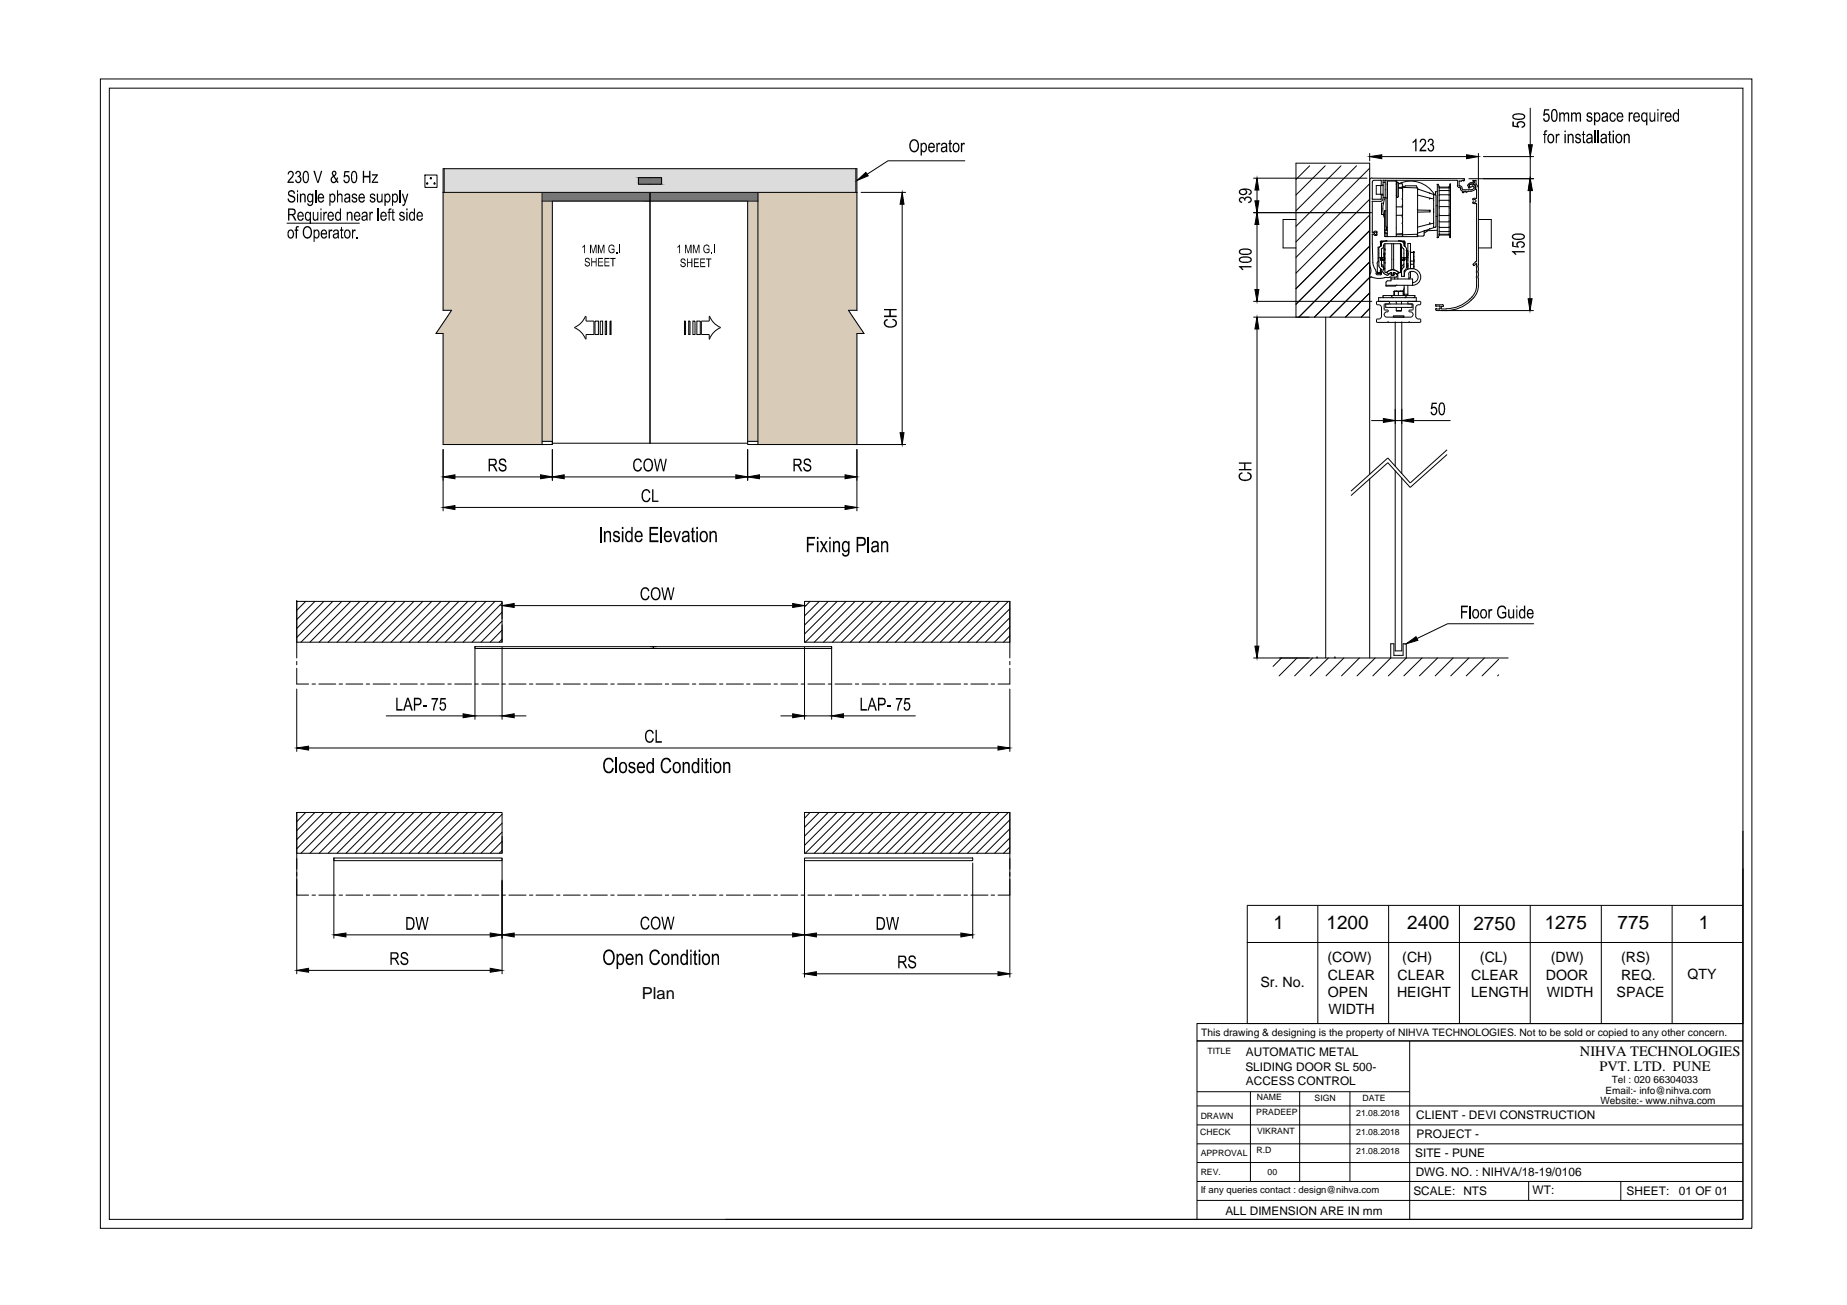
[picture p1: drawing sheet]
<svg xmlns="http://www.w3.org/2000/svg" width="297mm" height="210mm" viewBox="0 0 297 210" stroke-linecap="round" stroke-linejoin="round" font-family="sans-serif">
<defs><g id="words">
<g font-size="3">
<text x="204.8" y="149.4">1</text>
<text x="213.3" y="149.4">1200</text>
<text x="226.3" y="149.4">2400</text>
<text x="237" y="149.6">2750</text>
<text x="248.4" y="149.4">1275</text>
<text x="260.2" y="149.4">775</text>
<text x="273.2" y="149.4">1</text>
</g>
<text font-size="2.7" x="103.2" y="160.7">Plan</text>
<g font-size="2.3">
<text x="213.5" y="154.8">(COW)</text>
<text x="225.5" y="154.8">(CH)</text>
<text x="238" y="154.8">(CL)</text>
<text x="249.4" y="154.8">(DW)</text>
<text x="260.7" y="154.8">(RS)</text>
<text x="202.7" y="158.8">Sr. No.</text>
<text x="213.5" y="157.6">CLEAR</text>
<text x="213.5" y="160.3">OPEN</text>
<text x="224.7" y="160.3">HEIGHT</text>
<text x="224.8" y="157.6">CLEAR</text>
<text x="236.6" y="160.3">LENGTH</text>
<text x="236.6" y="157.6">CLEAR</text>
<text x="248.6" y="157.6">DOOR</text>
<text x="248.8" y="160.3">WIDTH</text>
<text x="260" y="160.3">SPACE</text>
<text x="260.7" y="157.6">REQ.</text>
<text x="271.4" y="157.4">QTY</text>
<text x="213.6" y="163.1">WIDTH</text>
<text x="254.1" y="169.9">NIHVA TECHNOLOGIES</text>
<text x="257.2" y="172.3">PVT. LTD. PUNE</text>
</g>
<g font-size="1.9">
<text x="200.3" y="172.2">SLIDING DOOR SL 500-</text>
<text x="200.4" y="169.9">AUTOMATIC METAL</text>
<text x="200.4" y="174.5">ACCESS CONTROL</text>
<text x="227.8" y="180">CLIENT - DEVI CONSTRUCTION</text>
<text x="227.8" y="183">PROJECT -</text>
<text x="227.6" y="186.1">SITE - PUNE</text>
<text x="227.7" y="189.1">DWG. NO. : NIHVA/18-19/0106</text>
<text x="197.1" y="195.4">ALL DIMENSION ARE IN mm</text>
<text x="227.3" y="192.2">SCALE: NTS</text>
<text x="246.5" y="192.1">WT:</text>
<text x="261.6" y="192.2">SHEET:</text>
<text x="270" y="192.2">01 OF 01</text>
</g>
<text font-size="1.7" x="193.2" y="166.7">This drawing &amp; designing is the property of NIHVA TECHNOLOGIES. Not to be sold or copied to any other concern.</text>
<g font-size="1.6">
<text x="257.4" y="177.6">Website:- www.nihva.com</text>
<text x="258.2" y="175.9">Email:- info@nihva.com</text>
<text x="259.2" y="174.2">Tel : 020 66304033</text>
</g>
<text font-size="1.5" x="193.1" y="191.9">If any queries contact : design@nihva.com</text>
<g font-size="1.4">
<text x="194.2" y="169.5">TITLE</text>
<text x="193.1" y="179.9">DRAWN</text>
<text x="202" y="179.4">PRADEEP</text>
<text x="202.1" y="177">NAME</text>
<text x="211.4" y="177.1">SIGN</text>
<text x="218.1" y="179.5">21.08.2018</text>
<text x="219.1" y="177.1">DATE</text>
<text x="193" y="182.6">CHECK</text>
<text x="193.1" y="186">APPROVAL</text>
<text x="202.1" y="185.5">R.D</text>
<text x="202.2" y="182.5">VIKRANT</text>
<text x="218.1" y="182.5">21.08.2018</text>
<text x="218.1" y="185.5">21.08.2018</text>
<text x="193.1" y="189">REV.</text>
<text x="203.8" y="189.1">00</text>
</g>
</g></defs>
<!-- layer: EM PSL150 -->
<g fill="none" stroke="#000" stroke-width=".16">
<path d="M246.1 17.4v5.9M46.2 35.9h11.6M68.3 28.2h2v1.9h-2zM102.7 28.6h3.7v1h-3.7zM138.5 30.9h7.1M145.1 32.9v36.7M155.2 25.9h-12.4l-3.3 2.1M201.6 34.2h18.9M201.6 28.7h18.3M202.2 30.6v1.7M202.2 36.1v10.5M208.4 35.3h-2.1v4.6h2.1"/>
<path d="M220.3 24.7v1.2M220.3 26.2h-11.9v24.8M222.2 25.2h13.7M236.1 29.7l-.1 .1 .2 .4M236.1 30.2l.2 .1 .1-.1M236.2 28.7h10.4M236.4 30.1v.1M236.9 32l-.1 .1 .2 .1M236.9 29.1v.1M236.9 32.7h.5M236.9 29.1h.1M236.9 29.5a.4 .4 0 0 1 .4 .6"/>
<path d="M236.9 29v.1M237 29.6h-.6l-.1 .3 .1 .2M237 29h.3M237 29.2h.1M237 32.5h-.2l.1 .2M237 32.1l.3 .1 .1 .1-.1 .2h-.3M237.1 29.1v.1M237.1 29.4h-.7l-.3 .3M237.1 29.3v.1M237.1 29.2v.1M237.3 30.3v.1M237.3 29l.1 .5 .4 .6-.1 12.8"/>
<path d="M237.3 30.4l.2 .1v1.4M237.3 30.1v.3M237.4 31.9l-.5 .1M237.4 32.7l.1 .1M237.5 31.9h-.1M237.5 32.8l-.1 9.2M237.8 24.7v5.4M237.8 35.3h2v4.6h-2M238.6 25.2h8M246.1 30.6v17.4M246.1 25.2v3.5M246.1 30.6v2"/>
<path d="M71.3 49.9h1.3l-2.5 3.7h1.2M137.8 49.9h-1.3l2.5 3.7h-1.2M201.6 48.5h19M201.6 51h8.9M202.2 52.9v51M230.9 49.2h.1M230.9 49.1v.1M230.9 49h.1M230.9 49h1.1M231 49.7l-.1-.1v.2l.1 .2h15.6M231.1 49.7h.4M231.1 49.2h.4"/>
<path d="M231.5 49.2l.1 .1M231.6 49.3l-.1 .4M231.7 49.6l.1 .1M231.8 49.4v.2M231.8 49.7h.8M232 49l.1 .2M232.1 49.2l-.4 .1M236.6 48.3a5.7 5.7 0 0 1-4 1.7M237 48l-.4 .3M237.3 42.1l-.4 .4 .1 .2M237.4 42.4h.1v.2M237.4 42l-.1 .1"/>
<path d="M237.4 42.4l-.3 .3M237.5 44.8a3.4 3.4 0 0 1-1.6 3.7 5.4 5.4 0 0 1-3.3 1.2M237.5 43.1v.4M237.5 44v.3M237.5 42.6v.5M237.5 43.5v.4M237.5 44.3v.5M237.7 43.8l.1 .2M237.7 42.9l.1 .2M237.8 44.8a3.5 3.5 0 0 1-.9 3.2M237.8 44l-.1 .6 .1 .3M237.8 43.1l-.1 .7"/>
<path d="M71.3 72.3v9.9M73.2 76.7h13.7M87.2 71h1.6v.5M88.8 72.3v5M90.7 76.7h27.6M120.2 72.3v5M120.2 71h1.7M122.1 76.7h13.8M137.4 71.5h8.2M137.8 72.3v9.9M220.6 67.6h1.9M224.4 65.8v2.4"/>
<path d="M224.4 67.6h1M225.4 65.8v2.4M227.3 67.6h5.9M232.7 72.3l-5.9 5.4-3.6-4-5.9 5.3M232.7 73.1l-5.9 5.3-3.6-4-5.9 5.3M73.2 81.6h62.7M80.7 96.9v2.7M82.7 97.4h44.8M129.4 96.9v2.5M47.7 110.8v10.1M62.1 115.1h12.4M76.4 115.1h4.3"/>
<path d="M76.4 104.1v11.6M80.7 104.1v11.6M82.7 115.1h1.9M104.6 104h1M105.1 104.3h28.6M125.6 115.1h1.9M129.4 104.1v11.6M129.4 115.1h4.3M133.7 104.1v11.6M135.7 115.1h11.5M162.4 110.8v10.1M201.6 105.8h8.9"/>
<path d="M223.7 105.8v-2.3h.5v1.9h1.5v-1.9h.5v2.3M246.6 100.3h-13.8l-4.9 2.4M47.7 138.1v18.5M49.6 120.3h110.9M53.7 138.1v12.8M80.7 138.1v18.5M129.4 138.1v19.1M156.4 138.8v12.1M162.4 138.1v19.1M280.3 133.6v31h-79.7v-19h79.7M49.6 156.1h29.2M55.6 150.4h23.2"/>
<path d="M82.7 150.4h44.8M131.3 150.4h23.2M131.3 156.6h29.2M200.6 151.6h79.7M211.9 145.6v19M223.3 145.6v19M234.7 145.6v19M246.1 145.6v19M257.5 145.6v19M268.9 145.6v19"/>
<circle cx="68.7" cy="29.5" r=".11"/>
<circle cx="69.3" cy="28.7" r=".11"/>
<circle cx="69.9" cy="29.5" r=".11"/>
</g>
<g fill="#000" stroke="#000" stroke-width=".16">
<path d="M137.8 29l1.4-1.3 .4 .6zM145.1 30.9l.3 2h-.6zM202.2 34.2l.3 1.9h-.7zM202.2 28.7l.3 1.9h-.7zM201.8 32.3h.7l-.3 1.9zM220.3 25.2l1.9-.3v.6zM235.9 24.9l1.9 .3-1.9 .3zM246.1 28.7l.3 1.9h-.6zM245.8 23.3h.6l-.3 1.9zM201.8 46.6h.7l-.3 1.9zM202.2 51l.3 1.9h-.7zM245.8 48h.6l-.3 2z"/>
<path d="M71.3 76.7l1.9-.3v.6zM86.9 76.4l1.9 .3-1.9 .3zM88.8 76.7l1.9-.3v.6zM118.3 76.4l1.9 .3-1.9 .3zM120.2 76.7l1.9-.3v.6zM135.9 76.4l1.9 .3-1.9 .3zM144.8 69.6h.6l-.3 1.9zM222.5 67.3l1.9 .3-1.9 .3zM225.4 67.6l1.9-.3v.6zM71.3 81.6l1.9-.3v.7zM80.7 97.4l2-.3v.6zM127.5 97.1l1.9 .3-1.9 .3z"/>
<path d="M135.9 81.3l1.9 .3-1.9 .4zM74.5 114.8l1.9 .3-1.9 .3zM80.7 115.1l2-.3v.6zM127.5 114.8l1.9 .3-1.9 .3zM133.7 115.1l2-.3v.6zM201.8 103.9h.7l-.3 1.9zM226.2 103.5l1.5-1.1 .3 .6zM47.7 120.3l1.9-.3v.7zM160.5 120l1.9 .3-1.9 .4zM47.7 156.1l1.9-.4v.7zM53.7 150.4l1.9-.3v.6zM78.8 150.1l1.9 .3-1.9 .3z"/>
<path d="M78.8 155.7l1.9 .4-1.9 .3zM80.7 150.4l2-.3v.6zM127.5 150.1l1.9 .3-1.9 .3zM129.4 150.4l1.9-.3v.6zM129.4 156.6l1.9-.3v.6zM154.5 150.1l1.9 .3-1.9 .3zM160.5 156.3l1.9 .3-1.9 .3z"/>
</g>
<g fill="#000">
<path d="M248.3 17.6h.8v.2h-.6v.5a.59 .59 0 0 1 .7 .2 .59 .59 0 0 1 0 .7l-.2 .3-.3 .1a.46 .46 0 0 1-.5-.5l.2-.1a.34 .34 0 0 0 .4 .4 .34 .34 0 0 0 .2-.5 .34 .34 0 0 0-.2-.4 .34 .34 0 0 0-.4 .1h-.2zM250.8 18.1h.1v.2a.39 .39 0 0 1 .4-.2 .39 .39 0 0 1 .3 .2 .38 .38 0 0 1 .5-.2 .38 .38 0 0 1 .3 .4v1.1h-.2v-1a.27 .27 0 0 0-.3-.3 .27 .27 0 0 0-.3 .4v.9h-.1v-1a.28 .28 0 0 0-.3-.3 .28 .28 0 0 0-.2 .4v.9h-.2zM252.7 18.1h.1v.2a.39 .39 0 0 1 .4-.2 .39 .39 0 0 1 .3 .2 .38 .38 0 0 1 .5-.2 .38 .38 0 0 1 .3 .4v1.1h-.2v-1a.26 .26 0 0 0-.3-.3 .26 .26 0 0 0-.2 .4v.9h-.2v-1a.29 .29 0 0 0-.4-.3 .29 .29 0 0 0-.1 .5v.8h-.2zM255.3 18.2l.2-.1a.45 .45 0 0 1 .5 .4h-.1a.23 .23 0 0 0-.3-.2 .23 .23 0 0 0-.1 .3l.5 .2a.47 .47 0 0 1 0 .6 .47 .47 0 0 1-.5 .2l-.3-.3-.1-.2h.2a.27 .27 0 0 0 .3 .3 .27 .27 0 0 0 .2-.4l-.6-.3v-.3zM259 18.2l.2-.1a.52 .52 0 0 1 .7 .4l-.3 .1a.32 .32 0 0 0-.4-.3 .32 .32 0 0 0-.1 .5v.2a.32 .32 0 0 0 .2 .4 .32 .32 0 0 0 .4-.3h.2l-.1 .1a.51 .51 0 0 1-.6 .4 .51 .51 0 0 1-.4-.7zM261.9 18.1h.2v.2a.25 .25 0 0 1 .2-.2 .25 .25 0 0 1 .3 .1l-.1 .2a.26 .26 0 0 0-.3 0 .26 .26 0 0 0-.1 .3v.9h-.2zM265.3 18.1h.1v.8a.33 .33 0 0 0 .3 .5 .33 .33 0 0 0 .3-.5v-.8h.2v1.5h-.2v-.3a.42 .42 0 0 1-.5 .3 .42 .42 0 0 1-.2-.6zM267.1 18.1h.1v.2l.1-.2h.4l-.1 .3-.2-.1-.1 .2-.1 1.1h-.1zM46.4 30.8l.2-.2h.5l.3 .3v.3l-.2-.1a.34 .34 0 0 0-.3-.4 .34 .34 0 0 0-.4 .4 .34 .34 0 0 0 .4 .3l.5 .3 .1 .3-.1 .3a.64 .64 0 0 1-.7 .3 .64 .64 0 0 1-.5-.6l.3-.1v.2a.37 .37 0 0 0 .6 .3 .37 .37 0 0 0 0-.6l-.7-.4zM46.4 27.6l.2-.1a.57 .57 0 0 1 .6 .4 .57 .57 0 0 1-.2 .6l-.5 .7h.8v.2h-1.1l.2-.5 .5-.5a.36 .36 0 0 0 .1-.5 .36 .36 0 0 0-.5-.1v.3l-.3-.1zM47.6 27.7l.2-.2h.3l.3 .3a.39 .39 0 0 1-.2 .6l.3 .3-.1 .6a.49 .49 0 0 1-.6 .1 .49 .49 0 0 1-.3-.5h.1a.35 .35 0 0 0 .6 .3 .35 .35 0 0 0-.1-.6l-.2-.1v-.2h.1a.29 .29 0 0 0 .3-.3 .29 .29 0 0 0-.4-.3 .29 .29 0 0 0-.2 .3h-.2zM47.6 36.5l.1-.1h.4l-.1 .2h-.2v.3h.2v.2h-.2v1.3h-.2v-1.3h-.2v-.2h.2z"/>
<path d="M48.2 31.2h.2v.2l.3-.3a.46 .46 0 0 1 .5 .6v.9h-.2v-.9a.29 .29 0 0 0-.4-.4 .29 .29 0 0 0-.2 .5v.8h-.2zM50.6 30.6h.3v2h-.3zM50.4 27.5h.2l.5 1.7 .5-1.7h.2l-.6 1.9h-.2zM50.3 34.1h.2v.8a.3 .3 0 0 0 .3 .4 .3 .3 0 0 0 .2-.5v-.7h.2v1.4h-.2v-.2l-.1 .1a.39 .39 0 0 1-.4 0 .39 .39 0 0 1-.2-.4zM52 34.1h.2v.2l.3-.3 .1 .1-.1 .2a.25 .25 0 0 0-.3 .1 .25 .25 0 0 0 0 .3v.8h-.2zM52.8 36.9h.2v.3l.1-.3h.3l.1 .1-.1 .2a.26 .26 0 0 0-.3 .1 .26 .26 0 0 0 0 .3v.8h-.3zM54.2 30.6h.2v.7a.39 .39 0 0 1 .5-.1 .39 .39 0 0 1 .2 .5v.9h-.2v-.9a.29 .29 0 0 0-.3-.4 .29 .29 0 0 0-.2 .4v.9h-.2zM55.4 27.5h.8v.2h-.6l-.1 .6a.46 .46 0 0 1 .5-.1 .46 .46 0 0 1 .2 .5v.4l-.1 .2a.5 .5 0 0 1-.6 .1 .5 .5 0 0 1-.3-.5h.2v.1a.3 .3 0 0 0 .4 .2 .3 .3 0 0 0 .2-.2l.1-.2a.35 .35 0 0 0-.2-.4 .35 .35 0 0 0-.5 .1h-.1zM54.8 36.6l.2-.2v.5h.2v.2h-.2v1h.2v.3a.29 .29 0 0 1-.3-.1 .29 .29 0 0 1-.1-.4v-.8h-.1v-.2h.1zM55.8 34.1h.1v.2a.42 .42 0 0 1 .6-.2 .42 .42 0 0 1 .2 .5v.9h-.2v-.9a.3 .3 0 0 0-.3-.4 .3 .3 0 0 0-.3 .5v.8h-.1zM56.7 31.2l.3-.1a.37 .37 0 0 1 .4 .4h-.2a.22 .22 0 0 0-.2-.2 .22 .22 0 0 0-.1 .4h.1a.46 .46 0 0 1 .4 .5 .46 .46 0 0 1-.4 .4 .46 .46 0 0 1-.5-.5h.2a.24 .24 0 0 0 .3 .3 .24 .24 0 0 0 .2-.4h-.2a.44 .44 0 0 1-.4-.3 .44 .44 0 0 1 .1-.5zM56.6 36.9h.2v.3a.24 .24 0 0 1 .1-.3 .24 .24 0 0 1 .3 .1v.2h-.3l-.1 .1v1.1h-.2z"/>
<path d="M57.4 38.1h.2v.3h-.2zM58.3 27.5h.3v.8h.8v-.8h.2v1.9h-.2v-.9h-.8v.9h-.3zM59.4 34.1h.2v.2a.25 .25 0 0 1 .1-.2 .25 .25 0 0 1 .3 0v.2a.29 .29 0 0 0-.4 .1 .29 .29 0 0 0 0 .3v.8h-.2zM59.5 31.3l.4-.2a.44 .44 0 0 1 .4 .4h-.1a.23 .23 0 0 0-.3-.2 .23 .23 0 0 0-.1 .4l.3 .1a.45 .45 0 0 1 0 .7 .45 .45 0 0 1-.6-.4h.1a.26 .26 0 0 0 .3 .4 .26 .26 0 0 0 .1-.5l-.2-.1a.43 .43 0 0 1-.3-.6zM59.8 28h1v.2l-.8 1.1 .8-.1v.2h-1v-.1l.7-1.1h-.7zM60.7 33.5h.2v2h-.2zM60.6 31.2h.2v.7a.31 .31 0 0 0 .2 .5 .31 .31 0 0 0 .4-.4v-.8h.1v1.4h-.1v-.3a.41 .41 0 0 1-.6 .3 .41 .41 0 0 1-.2-.6zM62.5 33.7l.1-.2h.4l-.1 .2-.2 .1v.3h.2v.1h-.2v1.3h-.2v-1.3h-.2v-.1h.2zM63.1 33.7l.2-.1v.5h.2v.1h-.2v1l.2 .1v.2a.28 .28 0 0 1-.4-.1 .28 .28 0 0 1 0-.3v-.9h-.2v-.1h.2zM64.2 34.2h.1a.45 .45 0 0 1 .5-.1 .45 .45 0 0 1 .3 .4h-.2a.21 .21 0 0 0-.2-.3 .21 .21 0 0 0-.3 .2 .21 .21 0 0 0 .3 .2v.1a.45 .45 0 0 1 .4 .5 .45 .45 0 0 1-.5 .4 .45 .45 0 0 1-.4-.5h.2a.25 .25 0 0 0 .3 .2 .25 .25 0 0 0 .1-.4l-.3-.1a.43 .43 0 0 1-.3-.6zM64.2 30.6h.2v2h-.2zM64.6 31.2h.2l.4 1.1 .3-1.1h.2l-.5 1.6a.32 .32 0 0 1-.5 .3v-.2h.2l.2-.3z"/>
<path d="M150.6 23h.2v.2a.29 .29 0 0 1 .4-.2v.3a.29 .29 0 0 0-.4 0 .29 .29 0 0 0 0 .4v.8h-.2zM152.7 22.6l.2-.1v.5h.2v.2h-.2v1l.2 .1v.2a.32 .32 0 0 1-.4-.1 .32 .32 0 0 1 0-.4v-.8h-.2zM154.5 23h.2v.2a.27 .27 0 0 1 .5-.2l-.1 .3a.3 .3 0 0 0-.3 .1 .3 .3 0 0 0-.1 .3v.8h-.2zM199.4 31.8h.1a.52 .52 0 0 1 .7 .1l.1-.2 .5-.1 .4 .2 .1 .3a.58 .58 0 0 1-.5 .6l-.1-.2a.35 .35 0 0 0 .4-.4 .35 .35 0 0 0-.5-.3 .32 .32 0 0 0-.3 .5h-.2a.31 .31 0 0 0-.2-.4 .31 .31 0 0 0-.4 .1 .31 .31 0 0 0 .2 .4h.1l-.1 .2a.47 .47 0 0 1-.4-.3 .47 .47 0 0 1 .1-.5zM227.6 22.3h.2v2h-.2v-1.6l-.4 .3v-.2zM228.4 22.4l.4-.1a.61 .61 0 0 1 .5 .4 .61 .61 0 0 1-.2 .7l-.5 .7h.8v.2h-1.1l.1-.4 .6-.7a.34 .34 0 0 0 .1-.6 .34 .34 0 0 0-.6 .2l-.2 .1zM229.8 22.4l.1-.1a.52 .52 0 0 1 .6 .3 .52 .52 0 0 1-.2 .6l.3 .3-.1 .7a.52 .52 0 0 1-.6 .1 .52 .52 0 0 1-.3-.5h.2a.35 .35 0 0 0 .4 .4 .35 .35 0 0 0 .2-.6l-.1-.2h-.3v-.2a.31 .31 0 0 0 .4-.4 .31 .31 0 0 0-.6-.1v.2l-.2-.1zM243.2 38.9h.2v.6l.6 .1-.1-.1a.65 .65 0 0 1 .3-.7 .65 .65 0 0 1 .7 .1l.2 .1a.53 .53 0 0 1 .1 .6 .53 .53 0 0 1-.5 .3v-.2a.34 .34 0 0 0 .3-.4 .34 .34 0 0 0-.4-.3h-.2a.35 .35 0 0 0-.3 .3 .35 .35 0 0 0 .2 .4l-.1 .1-1-.1zM243.2 19.6h.3v.6l.5 .1a.59 .59 0 0 1 .1-.7 .59 .59 0 0 1 .8-.1l.4 .4a.53 .53 0 0 1-.6 .7v-.2a.36 .36 0 0 0 .3-.5 .36 .36 0 0 0-.5-.2 .33 .33 0 0 0-.4 .2 .33 .33 0 0 0 .2 .4v.2l-1.1-.1zM248.3 21.1l.2-.1h.3v.2h-.2l-.1 .2v.1h.3v.2h-.3v1.3h-.2v-1.3h-.1v-.2h.1zM250.2 21.5h.2v.3a.27 .27 0 0 1 .2-.3 .27 .27 0 0 1 .2 .1v.2a.27 .27 0 0 0-.4 .1 .27 .27 0 0 0 0 .3v.8h-.2zM252.1 21.5h.2v.3l.2-.3a.45 .45 0 0 1 .6 .6v.9h-.2v-.9a.3 .3 0 0 0-.4-.3 .3 .3 0 0 0-.2 .4v.8h-.2z"/>
<path d="M253.5 21.6l.3-.1a.37 .37 0 0 1 .4 .4l-.1 .1a.26 .26 0 0 0-.3-.3 .26 .26 0 0 0-.3 .3l.3 .1a.47 .47 0 0 1 .4 .6 .47 .47 0 0 1-.5 .4 .47 .47 0 0 1-.4-.5h.2a.28 .28 0 0 0 .3 .3 .28 .28 0 0 0 .3-.3 .28 .28 0 0 0-.4-.2 .44 .44 0 0 1-.4-.4 .44 .44 0 0 1 .2-.4zM254.6 21.2l.1-.2v.5h.2v.2h-.2v.9l.3 .4a.31 .31 0 0 1-.4 0 .31 .31 0 0 1 0-.4v-.9h-.2v-.2h.2zM258.8 21.2l.2-.2v.5h.1v.2h-.1v1.1h.1l.1 .2a.32 .32 0 0 1-.4 0 .32 .32 0 0 1 0-.4v-.9h-.2v-.2h.2zM261.1 21.5h.2v.3a.44 .44 0 0 1 .6-.2 .44 .44 0 0 1 .2 .5v.9h-.2v-.9a.3 .3 0 0 0-.3-.4 .3 .3 0 0 0-.3 .4v.9h-.2zM142.3 51.6l.3-.3 .2 .2a.47 .47 0 0 0-.4 .6 .47 .47 0 0 0 .5 .4h.5l.5-.2a.46 .46 0 0 0 .1-.6 .46 .46 0 0 0-.5-.2l.1-.2h.2l.4 .5-.1 .6-.6 .3h-.7l-.4-.2-.3-.4zM142.2 49.7h2v.2h-.9v.9h.9v.2h-2v-.2h.8v-.9h-.8zM199.2 42.8h2.1v.2h-1.6l.3 .4h-.3l-.3-.3-.2-.1zM243.1 40.4h2.1v.2h-1.6l.3 .3-.3 .1-.5-.5zM80.3 74l.3-.3 .5 .1 .3 .4v.1h-.2a.36 .36 0 0 0-.4-.3 .36 .36 0 0 0-.3 .5l.8 .3 .2 .3v.3l-.3 .4-.5 .1-.4-.3-.1-.5h.2v.2a.4 .4 0 0 0 .6 .3 .4 .4 0 0 0 .1-.6l-.8-.4-.1-.1zM102 74l.5-.3a.58 .58 0 0 1 .7 .6l-.2 .1-.1-.3-.2-.1h-.2l-.3 .2-.2 .3 .2 .9a.48 .48 0 0 0 .5 .2 .48 .48 0 0 0 .4-.5l.2 .1-.1 .2-.4 .4-.4 .1-.3-.2-.3-.6v-.7zM105.2 73.8h.2l.3 1.7 .4-1.7h.3l.3 1.7 .3-1.7h.2l-.4 2h-.2l-.4-1.8-.4 1.8h-.2zM129.4 73.9l.4-.2a.58 .58 0 0 1 .6 .6l-.2 .1v-.1a.41 .41 0 0 0-.4-.3 .41 .41 0 0 0-.4 .3l.2 .2 .8 .4 .1 .5-.4 .4-.4 .1-.4-.3-.1-.5h.2v.2a.4 .4 0 0 0 .6 .3 .4 .4 0 0 0 .1-.6l-.5-.2a.55 .55 0 0 1-.2-.9z"/>
<path d="M199.3 76.2l.4-.3 .1 .3a.49 .49 0 0 0-.3 .6 .49 .49 0 0 0 .6 .3l.7-.1a.46 .46 0 0 0 .3-.5 .46 .46 0 0 0-.6-.3l.1-.3 .5 .2 .2 .2v.5l-.2 .3-.7 .3-.6-.1-.5-.3-.1-.2zM199.2 74.4h2.1v.2h-1v.8h1v.2h-2.1v-.2h.9v-.8h-.9zM230.3 64.8h.8v.2h-.7l-.1 .5 .2-.1a.64 .64 0 0 1 .6 .4 .64 .64 0 0 1 0 .7l-.2 .2-.5 .1-.2-.1-.1-.4 .2-.1a.36 .36 0 0 0 .4 .4 .36 .36 0 0 0 .2-.5 .34 .34 0 0 0-.2-.5 .34 .34 0 0 0-.4 .2h-.2zM97.1 85.4h.2l.1 .2a.5 .5 0 0 1 .6-.2 .5 .5 0 0 1 .3 .7v1.1h-.2v-1.1a.37 .37 0 0 0-.5-.5 .37 .37 0 0 0-.2 .6v1h-.3zM98.7 85.6l.2-.2h.4l.4 .3v.2h-.2a.3 .3 0 0 0-.4-.3 .3 .3 0 0 0-.2 .4l.5 .2a.56 .56 0 0 1 0 1 .56 .56 0 0 1-.8-.5l.2-.1a.36 .36 0 0 0 .3 .4 .36 .36 0 0 0 .4-.3l-.6-.4a.49 .49 0 0 1-.2-.7zM103.2 94.7l.4-.3h.3l.4 .3 .2 .3-.3 .1-.2-.3a.5 .5 0 0 0-.6 0 .5 .5 0 0 0-.1 .5v.5a.49 .49 0 0 0 .4 .6 .49 .49 0 0 0 .5-.6l.3 .1v.1l-.3 .4-.3 .2-.4-.1-.3-.2-.2-.5v-.6zM103.4 78.9l.3-.2h.5l.4 .5-.2 .1a.47 .47 0 0 0-.6-.4 .47 .47 0 0 0-.4 .6v.7l.2 .3 .4 .1 .3-.2 .1-.3h.2l-.3 .6-.6 .1-.4-.4-.1-.3v-.7zM104.5 84.8h1.3v.2h-1.1v.8h1.1v.3h-1.1v.8h1.2v.3h-1.4zM104.9 78.7h.2v1.8h.8v.2h-1zM106.4 94.5h.2l.3 1.7 .4-1.7h.2l.4 1.7 .4-1.7h.2l-.5 2h-.2l-.4-1.8-.4 1.8h-.2zM108.2 85.4h.3l.4 1.4 .4-1.4h.2l-.5 1.8h-.3zM111.3 85l.2-.2v.6h.3v.2h-.3v1.3h.3v.3a.39 .39 0 0 1-.5-.1 .39 .39 0 0 1 0-.4v-1.1h-.2v-.2h.2z"/>
<path d="M114.1 85.4h.2v.3l.1-.1a.51 .51 0 0 1 .6-.2 .51 .51 0 0 1 .3 .7v1.1h-.3v-1.1a.36 .36 0 0 0-.3-.5 .36 .36 0 0 0-.3 .5v1.1h-.3zM129.8 86.4h1.3v.3h-1.1v.7h.9v.3h-.9v1.1h-.2zM131.8 87h.4l.3 .7 .3-.7h.3l-.5 .9 .6 .9h-.3l-.4-.7-.4 .7h-.3l.5-.9zM134 87h.2v.2a.5 .5 0 0 1 .7-.1 .5 .5 0 0 1 .2 .6v1.1h-.3v-1.1a.35 .35 0 0 0-.3-.5 .35 .35 0 0 0-.3 .6v1h-.2zM141.7 87h.2v.3a.51 .51 0 0 1 .7-.2 .51 .51 0 0 1 .2 .6v1.1h-.2v-1.1a.35 .35 0 0 0-.4-.5 .35 .35 0 0 0-.3 .5v1.1h-.2zM235 97.4h1.1v.3h-.9v.6h.7v.3h-.7v.9h-.2zM239.4 98h.2v.2l.1-.2h.2l.1 .3a.31 .31 0 0 0-.4 0 .31 .31 0 0 0 0 .4v.8h-.2zM241 97.6l.3-.2h.5l.3 .2 .1 .3-.2 .1v-.2l-.3-.2-.5 .1-.2 .5 .1 .7a.55 .55 0 0 0 .9 .2v-.4h-.4v-.3h.6v.8l-.4 .3h-.5l-.4-.3-.1-.4v-.7zM242.5 98h.3v.8a.32 .32 0 0 0 .3 .5 .32 .32 0 0 0 .2-.5v-.8h.2v1.5h-.2v-.2a.45 .45 0 0 1-.5 .1 .45 .45 0 0 1-.3-.5zM63.7 112.2h.2v1.8h.8v.3h-1zM68 113.4h.6v.3h-.6zM69.4 112.3h1.1l-.6 1.2-.1 .8h-.1v-.6l.5-1.2h-.8z"/>
<path d="M70.8 112.3h.9v.2h-.7l-.1 .6 .2-.2a.68 .68 0 0 1 .6 .4 .68 .68 0 0 1 0 .7l-.2 .3h-.2a.52 .52 0 0 1-.6-.6h.2a.33 .33 0 0 0 .3 .4 .33 .33 0 0 0 .3-.4v-.1a.35 .35 0 0 0-.2-.4 .35 .35 0 0 0-.4 .1h-.2zM103.9 117.6l.4-.2h.4l.4 .3v.3h-.2a.51 .51 0 0 0-.6-.3 .51 .51 0 0 0-.4 .6l.1 .6 .1 .1a.47 .47 0 0 0 .5 .2 .47 .47 0 0 0 .4-.5l.2 .2-.4 .5-.3 .1-.6-.2-.2-.6v-.6zM105.4 117.4h.2v1.8h.8v.3h-1zM138.4 112.2h.2v1.8h.8v.3h-1zM142.6 113.4h.6v.3h-.6zM144.1 112.3h1l-.5 1.3-.1 .7h-.2l.1-.7 .2-.7 .3-.4h-.8zM145.5 112.3h.8v.2h-.6l-.1 .6 .1-.2a.69 .69 0 0 1 .7 .6 .69 .69 0 0 1-.5 .8h-.3l-.2-.2-.1-.4 .3 .1a.33 .33 0 0 0 .3 .3 .33 .33 0 0 0 .3-.4l-.1-.2a.31 .31 0 0 0-.2-.4 .31 .31 0 0 0-.3 .2h-.3zM97.3 122.2l.3-.3h.5l.3 .1 .3 .4v.2h-.3a.59 .59 0 0 0-.7-.4 .59 .59 0 0 0-.4 .7v.8l.4 .4 .5-.1 .3-.5 .2 .1-.2 .6-.4 .2h-.4l-.5-.4-.2-.6v-.6zM101.1 122.7l.5-.1a.46 .46 0 0 1 .6 .4l-.3 .1a.27 .27 0 0 0-.4-.3 .27 .27 0 0 0 0 .4l.4 .2a.55 .55 0 0 1 0 .9 .55 .55 0 0 1-.8-.5h.2a.32 .32 0 0 0 .4 .4 .32 .32 0 0 0 .1-.5l-.4-.2a.56 .56 0 0 1-.3-.8zM106.5 122.1l.4-.2h.5l.5 .5v.2h-.2l-.3-.4-.4-.1-.4 .4-.1 .9 .2 .4 .2 .2a.57 .57 0 0 0 .8-.5l.3 .1-.1 .2-.4 .5-.6 .1-.4-.3-.3-1 .1-.4zM109.8 122.6h.2v.2a.51 .51 0 0 1 .7-.2 .51 .51 0 0 1 .2 .7v1h-.2v-1.1a.34 .34 0 0 0-.4-.4 .34 .34 0 0 0-.3 .5v1h-.2zM113.5 122.1l.2-.1v.6h.2v.2h-.2v1.2l.2 .1 .1 .2a.37 .37 0 0 1-.5 0 .37 .37 0 0 1 0-.5v-1h-.2v-.2h.2z"/>
<path d="M116.3 122.6h.2l.1 .2a.51 .51 0 0 1 .6-.2 .51 .51 0 0 1 .2 .7v1h-.2v-1a.35 .35 0 0 0-.4-.5 .35 .35 0 0 0-.2 .5v1h-.3zM64.5 153.3l.3-.2 .4 .1a.52 .52 0 0 1 .4 .5l-.2 .1a.36 .36 0 0 0-.4-.5 .36 .36 0 0 0-.2 .6l.7 .2 .2 .3v.2a.66 .66 0 0 1-.7 .6 .66 .66 0 0 1-.6-.6l.2-.1 .1 .3 .2 .1a.38 .38 0 0 0 .6-.2 .38 .38 0 0 0-.5-.4l-.5-.3-.1-.2zM66.8 147.5h.2l.4 1.8 .3-1.8h.3l.4 1.8 .3-1.8h.2l-.4 2.1h-.2l-.4-1.9-.4 1.9h-.3zM102.2 153.4h.2v.3a.51 .51 0 0 1 .7-.3 .51 .51 0 0 1 .2 .7v1.1h-.2v-1.1a.35 .35 0 0 0-.3-.5 .35 .35 0 0 0-.3 .5l-.1 1.1h-.2zM103.2 147.7l.3-.3h.5l.5 .6-.3 .1v-.1a.49 .49 0 0 0-.6-.3 .49 .49 0 0 0-.3 .6v.7l.3 .3h.4l.2-.5h.3l-.3 .6-.6 .1-.4-.3-.2-.5v-.5zM104.7 153l.4-.3h.5l.4 .3 .1 .4-.3 .1-.1-.3a.63 .63 0 0 0-.7-.1 .63 .63 0 0 0-.3 .8v.4a.57 .57 0 0 0 .6 .6 .57 .57 0 0 0 .6-.6l.2 .1v.4l-.5 .4h-.6l-.3-.3-.2-.6v-.8zM106.4 147.4h.2l.3 1.8 .4-1.8h.2l.4 1.8 .4-1.8h.2l-.5 2.1h-.2l-.4-1.8-.4 1.8h-.2zM108 153.4h.2v.3l.4-.3 .4 .1 .1 .3v1.4h-.2v-1.1a.34 .34 0 0 0-.4-.4 .34 .34 0 0 0-.3 .4v1.1h-.2zM111.6 153l.3-.2v.6h.2v.3h-.2v1.2h.2v.3a.37 .37 0 0 1-.4-.1 .37 .37 0 0 1-.1-.4v-1h-.1v-.3h.1zM114.5 153.4h.2v.3l.2-.3h.3a.5 .5 0 0 1 .4 .7v1.1h-.2v-1.1a.38 .38 0 0 0-.4-.5 .38 .38 0 0 0-.3 .6v1h-.2zM142.5 147.5h.2l.3 1.8 .4-1.8h.3l.3 1.8 .4-1.8h.2l-.4 2.1h-.3l-.4-1.9-.4 1.9h-.2zM146.1 153.9l.3-.2h.4a.59 .59 0 0 1 .5 .6h-.2a.37 .37 0 0 0-.5-.4 .37 .37 0 0 0-.2 .5l.7 .3 .2 .3-.1 .5-.3 .3-.6-.1-.3-.6h.2l.1 .3 .3 .1a.37 .37 0 0 0 .5-.3 .37 .37 0 0 0-.4-.4l-.5-.2z"/>
<path d="M243.3 18.5l.2-.2 .6-.1 .9 .1a.5 .5 0 0 1 .2 .7 .5 .5 0 0 1-.6 .3h-.6l-.6-.2-.2-.2zM243.5 18.5a.33 .33 0 0 0 0 .5 .33 .33 0 0 0 .4 .1h.7a.31 .31 0 0 0 .4-.2 .31 .31 0 0 0-.2-.4l-.8-.1z"/>
<path d="M249.6 17.7a.51 .51 0 0 1 .6-.1 .51 .51 0 0 1 .3 .6v.9l-.3 .5a.58 .58 0 0 1-.8-.8v-.7zM249.8 17.8l-.1 .3v.8a.35 .35 0 0 0 .2 .5 .35 .35 0 0 0 .4-.5l-.1-.8a.33 .33 0 0 0-.4-.3z"/>
<path d="M257.7 18.2l.3-.1a.44 .44 0 0 1 .5 .1 .44 .44 0 0 1 .1 .4v1h-.2v-.2l-.3 .2a.46 .46 0 0 1-.5-.5 .46 .46 0 0 1 .6-.4 .26 .26 0 0 0 0-.4 .26 .26 0 0 0-.4 .2h-.2zM257.9 19a.27 .27 0 0 0 0 .4 .27 .27 0 0 0 .4-.2l.1-.4z"/>
<path d="M260.1 18.2l.2-.1a.6 .6 0 0 1 .8 .8h-.9a.36 .36 0 0 0 .2 .5 .36 .36 0 0 0 .5-.3h.1v.2l-.3 .3a.7 .7 0 0 1-.7-.3 .7 .7 0 0 1 0-.8zM260.4 18.3l-.2 .4h.7a.39 .39 0 0 0-.5-.4z"/>
<path d="M262.8 18.3a.57 .57 0 0 1 .7-.2 .57 .57 0 0 1 .3 .7l-.9 .1a.35 .35 0 0 0 .2 .5 .35 .35 0 0 0 .4-.3h.3l-.2 .3-.2 .2a.71 .71 0 0 1-.7-.4 .71 .71 0 0 1 0-.8zM263 18.3l-.1 .4h.6v-.2a.3 .3 0 0 0-.5-.2z"/>
<path d="M266.5 17.5h.2v.3h-.2zM266.5 18.1h.2v1.5h-.2z"/>
<path d="M267.9 18.3a.56 .56 0 0 1 .7-.1 .56 .56 0 0 1 .2 .7h-.9a.35 .35 0 0 0 .3 .5 .35 .35 0 0 0 .4-.3h.2l-.1 .2a.56 .56 0 0 1-.7 .2 .56 .56 0 0 1-.3-.7zM268.2 18.3l-.3 .4h.7l-.2-.4z"/>
<path d="M269.1 18.2l.2-.1h.4l.1 .1v-.7h.2v2.1h-.2v-.2a.45 .45 0 0 1-.5 .1 .45 .45 0 0 1-.3-.4v-.5zM269.4 18.3l-.2 .5a.34 .34 0 0 0 .1 .5 .34 .34 0 0 0 .5-.1v-.4a.39 .39 0 0 0-.4-.5z"/>
<path d="M46.3 37.1h.1a.55 .55 0 0 1 .7-.1 .55 .55 0 0 1 .2 .7l-.3 .6-.5 .1-.3-.4zM46.5 37.2l-.1 .3 .1 .3a.33 .33 0 0 0 .3 .4 .33 .33 0 0 0 .3-.4v-.2a.39 .39 0 0 0-.4-.5z"/>
<path d="M46.3 33.5h.7a.54 .54 0 0 1 .6 .5 .54 .54 0 0 1-.5 .6l.3 .2 .3 .7h-.3l-.5-.9h-.4v.9h-.2zM46.5 33.7v.7h.5a.34 .34 0 0 0 .3-.3 .34 .34 0 0 0-.3-.4z"/>
<path d="M47.8 30.6h.1v.3h-.1zM47.8 31.2h.1v1.4h-.1z"/>
<path d="M48.8 27.6h.1a.52 .52 0 0 1 .6 0 .52 .52 0 0 1 .2 .6l-.1 .9a.47 .47 0 0 1-.5 .4 .47 .47 0 0 1-.4-.5v-.7zM49.1 27.7l-.2 .4v.7a.33 .33 0 0 0 .1 .4 .33 .33 0 0 0 .4 0l.1-.4v-.9l-.2-.2z"/>
<path d="M48.1 34.1l.3-.1 .3 .2 .2 .6h-.9a.34 .34 0 0 0 .2 .5 .34 .34 0 0 0 .5-.2h.1v.1l-.3 .3h-.3l-.3-.2-.1-.7zM48.1 34.3l-.1 .4 .7-.1a.33 .33 0 0 0-.2-.3 .33 .33 0 0 0-.4 0z"/>
<path d="M49 36.5l.2-.1h.4h.2l.3 .4v1l-.1 .3-.3 .3h-.4l-.3-.1-.3-.5v-.8zM49 36.8l-.1 .9 .1 .3 .2 .1a.67 .67 0 0 0 .7-.3 .67 .67 0 0 0 0-.7l-.2-.4a.45 .45 0 0 0-.7 .1z"/>
<path d="M49.6 31.2a.34 .34 0 0 1 .6 .1v-.1h.2l-.1 1.4a.47 .47 0 0 1-.4 .5 .47 .47 0 0 1-.5-.4h.2a.34 .34 0 0 0 .5 .2 .34 .34 0 0 0 .1-.5l-.2 .2h-.3l-.2-.2-.1-.8zM49.7 31.4l-.1 .5a.34 .34 0 0 0 .3 .5 .34 .34 0 0 0 .3-.5v-.1a.33 .33 0 0 0-.1-.4 .33 .33 0 0 0-.4 0z"/>
<path d="M49.2 34.2a.34 .34 0 0 1 .4-.2 .34 .34 0 0 1 .2 .3v-.2h.2v1.9h-.2v-.7a.5 .5 0 0 1-.6 .1 .5 .5 0 0 1-.2-.7zM49.4 34.2l-.2 .3v.3a.33 .33 0 0 0 .2 .5 .33 .33 0 0 0 .4-.2v-.6l-.2-.3z"/>
<path d="M50.4 36.9h.2v.2a.41 .41 0 0 1 .5-.2 .41 .41 0 0 1 .3 .5v.4l-.2 .4a.32 .32 0 0 1-.3 .2 .32 .32 0 0 1-.3-.2v.7h-.2zM50.8 37.1l-.2 .5a.33 .33 0 0 0 .1 .5 .33 .33 0 0 0 .4-.1l.1-.4a.38 .38 0 0 0-.4-.5z"/>
<path d="M51.5 33.5h.2v.3h-.2zM51.5 34.1h.2v1.4h-.2z"/>
<path d="M51.2 31.3l.2-.1a.62 .62 0 0 1 .7 .7l-.8 .1a.33 .33 0 0 0 .2 .4 .33 .33 0 0 0 .4-.3h.2v.1a.5 .5 0 0 1-.6 .4 .5 .5 0 0 1-.4-.6zM51.5 31.3l-.2 .4h.6a.32 .32 0 0 0-.4-.4z"/>
<path d="M51.7 37.1l.2-.1a.59 .59 0 0 1 .7 .7h-.8v.1a.32 .32 0 0 0 .3 .4 .32 .32 0 0 0 .3-.3h.2l-.1 .2a.57 .57 0 0 1-.7 .2 .57 .57 0 0 1-.2-.7zM52 37.1l-.2 .4h.6v-.1a.31 .31 0 0 0-.4-.3z"/>
<path d="M53 31.2h.1l.1 .1a.5 .5 0 0 1 .6 0 .5 .5 0 0 1 .1 .6l-.1 .4a.38 .38 0 0 1-.3 .3 .38 .38 0 0 1-.4-.2v.7h-.1zM53.4 31.3l-.3 .4v.3a.33 .33 0 0 0 .4 .4 .33 .33 0 0 0 .2-.5v-.1a.38 .38 0 0 0-.3-.5z"/>
<path d="M53 34.1l.3-.1 .2 .2 .2 .3v.3l-.9 .1a.44 .44 0 0 0 .6 .4l.1-.2h.2l-.1 .2-.2 .2h-.5l-.2-.4v-.6zM53 34.3l-.1 .4 .6-.1a.33 .33 0 0 0-.5-.3z"/>
<path d="M53.4 27.6h.1a.41 .41 0 0 1 .6 .1 .41 .41 0 0 1-.2 .6l-.1 .1 .3 .4 .1-.3 .2 .1a.41 .41 0 0 0 .1 .7l-.2 .2-.2-.2a.56 .56 0 0 1-.9-.2 .56 .56 0 0 1 .3-.8l-.1-.3zM53.6 27.7v.3l.1 .2a.24 .24 0 0 0 .2-.3 .24 .24 0 0 0-.3-.2zM53.6 28.5l-.1 .1a.35 .35 0 0 0-.1 .5 .35 .35 0 0 0 .6-.1z"/>
<path d="M53.6 37.1l.2-.1a.45 .45 0 0 1 .5 0 .45 .45 0 0 1 .2 .4v1l-.3-.2a.44 .44 0 0 1-.7-.2 .44 .44 0 0 1 .6-.5 .23 .23 0 0 0 .2-.3 .23 .23 0 0 0-.4-.1l-.2 .3-.2-.1zM53.8 37.8a.27 .27 0 0 0 .2 .4 .27 .27 0 0 0 .3-.4v-.2z"/>
<path d="M54.7 33.5h.1v2h-.1v-.2a.47 .47 0 0 1-.6 .1 .47 .47 0 0 1-.2-.6v-.4a.39 .39 0 0 1 .3-.3 .39 .39 0 0 1 .5 .1zM54.2 34.3l-.1 .5a.32 .32 0 0 0 .2 .5 .32 .32 0 0 0 .4-.4v-.3a.31 .31 0 0 0-.1-.3 .31 .31 0 0 0-.4 0z"/>
<path d="M55.4 37.1h.1a.55 .55 0 0 1 .7-.1 .55 .55 0 0 1 .2 .8l-.1 .3-.2 .2-.3 .1-.3-.1-.2-.3zM55.6 37.2l-.1 .3 .1 .3a.3 .3 0 0 0 .3 .4 .3 .3 0 0 0 .2-.4l.1-.2a.39 .39 0 0 0-.4-.5z"/>
<path d="M55.5 31.2l.4-.1a.42 .42 0 0 1 .4 .6l.1 .9h-.3v-.2l-.2 .2a.43 .43 0 0 1-.6-.4 .43 .43 0 0 1 .6-.4 .24 .24 0 0 0 .1-.4 .24 .24 0 0 0-.4 0v.2l-.2-.1zM55.6 32a.29 .29 0 0 0 .3 .4 .29 .29 0 0 0 .2-.4v-.1z"/>
<path d="M56.6 27.7a.49 .49 0 0 1 .6-.1 .49 .49 0 0 1 .2 .6l.1 .6-.2 .5a.45 .45 0 0 1-.5 .1 .45 .45 0 0 1-.3-.5l-.1-.9zM56.7 27.8l-.1 .5 .1 .7a.26 .26 0 0 0 .3 .3 .26 .26 0 0 0 .2-.3v-.8a.38 .38 0 0 0 0-.4 .38 .38 0 0 0-.4-.1z"/>
<path d="M57.2 34.1l.3-.1 .3 .2 .2 .6h-.9a.34 .34 0 0 0 .2 .5 .34 .34 0 0 0 .5-.2h.1v.1l-.3 .3h-.3l-.3-.2-.1-.7zM57.2 34.3l-.1 .4 .7-.1a.33 .33 0 0 0-.2-.3 .33 .33 0 0 0-.4 0z"/>
<path d="M57.8 31.3l.3-.2 .3 .1 .3 .5v.2l-.9 .1a.33 .33 0 0 0 .3 .4 .33 .33 0 0 0 .4-.3l.2 .1-.3 .4h-.4l-.2-.1-.2-.5zM58 31.4l-.2 .3h.7a.33 .33 0 0 0-.2-.3 .33 .33 0 0 0-.3 0z"/>
<path d="M58.2 34.2l.4-.2a.46 .46 0 0 1 .5 .6l.1 .9h-.3v-.2l-.3 .2a.44 .44 0 0 1-.5-.5 .44 .44 0 0 1 .6-.3 .26 .26 0 0 0 .1-.4 .26 .26 0 0 0-.4 0l-.1 .2h-.2zM58.4 34.9a.29 .29 0 0 0 .1 .5 .29 .29 0 0 0 .4-.3v-.3z"/>
<path d="M61.8 31.2h.2v.1a.5 .5 0 0 1 .6 0 .5 .5 0 0 1 .2 .6l-.2 .5a.34 .34 0 0 1-.6 0v.7h-.2zM62.2 31.3l-.2 .2v.4a.31 .31 0 0 0 .1 .4 .31 .31 0 0 0 .4-.1l.1-.3a.45 .45 0 0 0-.4-.6z"/>
<path d="M61.3 34.2h.1a.55 .55 0 0 1 .6 0 .55 .55 0 0 1 .2 .6h-.8v.2a.3 .3 0 0 0 .3 .3 .3 .3 0 0 0 .3-.2h.2a.55 .55 0 0 1-.7 .4 .55 .55 0 0 1-.4-.7zM61.6 34.2l-.2 .5h.6a.34 .34 0 0 0-.4-.5z"/>
<path d="M63 31.2h.2l.1 .1a.41 .41 0 0 1 .5-.1 .41 .41 0 0 1 .2 .4l-.1 .7a.4 .4 0 0 1-.3 .3 .4 .4 0 0 1-.4-.2v.7h-.2zM63.4 31.3l-.1 .2-.1 .5a.33 .33 0 0 0 .4 .4 .33 .33 0 0 0 .2-.5v-.1a.38 .38 0 0 0-.4-.5z"/>
<path d="M65.3 33.5h.2v.3h-.2zM65.3 34.1h.2v1.4h-.2z"/>
<path d="M66 34.1a.34 .34 0 0 1 .6 .1v-.7h.1v2h-.1v-.2a.42 .42 0 0 1-.5 .2 .42 .42 0 0 1-.3-.5v-.4zM66.1 34.3l-.1 .2v.4a.32 .32 0 0 0 .3 .4 .32 .32 0 0 0 .3-.5 .36 .36 0 0 0-.1-.4 .36 .36 0 0 0-.4-.1z"/>
<path d="M67.1 34.3l.2-.2h.3a.63 .63 0 0 1 .4 .7l-.8 .1a.33 .33 0 0 0 .2 .4 .33 .33 0 0 0 .4-.2h.2v.1l-.2 .3h-.5l-.1-.1-.2-.3zM67.3 34.3l-.1 .4h.6a.34 .34 0 0 0-.1-.4 .34 .34 0 0 0-.4 0z"/>
<path d="M146.5 22.6l.3-.2h.4l.4 .2 .2 .4v.9l-.5 .6h-.6l-.4-.5-.1-.8zM146.7 22.7l-.2 .4-.1 .5 .2 .5 .4 .2a.81 .81 0 0 0 .5-1.3l-.4-.4z"/>
<path d="M148.1 23h.1v.2l.3-.3 .4 .2 .2 .3v.6l-.2 .3a.39 .39 0 0 1-.6 0v.7h-.2zM148.4 23.2l-.2 .4 .1 .3a.32 .32 0 0 0 .3 .4 .32 .32 0 0 0 .3-.5v-.2a.35 .35 0 0 0-.1-.3 .35 .35 0 0 0-.4-.1z"/>
<path d="M149.4 23.2a.57 .57 0 0 1 .7-.1 .57 .57 0 0 1 .2 .7h-.8v.1a.32 .32 0 0 0 .3 .4 .32 .32 0 0 0 .3-.3l.2 .1-.4 .4a.8 .8 0 0 1-.5-1.3zM149.7 23.2l-.2 .4h.6a.37 .37 0 0 0-.4-.4z"/>
<path d="M151.4 23.2a.51 .51 0 0 1 .6-.2 .51 .51 0 0 1 .3 .5l.1 1h-.2l-.1-.2-.2 .1a.44 .44 0 0 1-.6-.3 .44 .44 0 0 1 .6-.5 .24 .24 0 0 0 .2-.3 .24 .24 0 0 0-.4-.1l-.2 .3-.2-.1zM151.5 23.9a.32 .32 0 0 0 .4 .4 .32 .32 0 0 0 .2-.5v-.1z"/>
<path d="M153.3 23.2a.6 .6 0 0 1 .8-.1 .6 .6 0 0 1 .2 .7l-.2 .5-.4 .2a.87 .87 0 0 1-.4-1.3zM153.6 23.2l-.2 .2v.4a.44 .44 0 0 0 .5 .5l.2-.2v-.6a.38 .38 0 0 0-.5-.3z"/>
<path d="M199.4 30.5l.6-.2 1 .1 .3 .3v.4l-.4 .3h-.1v-.2a.32 .32 0 0 0 .3-.4 .32 .32 0 0 0-.5-.2l-.3-.1 .1 .1a.48 .48 0 0 1 .1 .6 .48 .48 0 0 1-.5 .2l-.6-.2a.45 .45 0 0 1 0-.7zM199.6 30.6a.41 .41 0 0 0 .1 .6 .41 .41 0 0 0 .5-.1 .33 .33 0 0 0 .1-.5 .33 .33 0 0 0-.5 0z"/>
<path d="M243.2 37.8l.5-.3h1l.3 .2a.51 .51 0 0 1 .1 .6 .51 .51 0 0 1-.6 .3h-.6l-.4-.1a.46 .46 0 0 1-.3-.7zM243.5 37.8a.3 .3 0 0 0-.1 .4 .3 .3 0 0 0 .4 .2h.9a.29 .29 0 0 0 .3-.3 .29 .29 0 0 0-.3-.3z"/>
<path d="M249 21.7l.3-.2h.2l.3 .2 .2 .3v.6l-.3 .4-.4 .1-.3-.2-.2-.4zM249.2 21.8l-.1 .2v.4a.37 .37 0 0 0 .4 .5 .37 .37 0 0 0 .2-.6 .39 .39 0 0 0 0-.5 .39 .39 0 0 0-.5 0z"/>
<path d="M251.6 21h.2v.3h-.2zM251.6 21.5h.2v1.5h-.2z"/>
<path d="M255.2 21.8v-.1a.51 .51 0 0 1 .6-.2 .51 .51 0 0 1 .3 .6l.1 .9-.4-.1a.44 .44 0 0 1-.7-.2 .44 .44 0 0 1 .5-.5v-.1a.24 .24 0 0 0 .3-.2 .24 .24 0 0 0-.4-.2l-.1 .1-.1 .2h-.2zM255.4 22.4a.3 .3 0 0 0 .2 .5 .3 .3 0 0 0 .3-.4v-.2z"/>
<path d="M256.3 18.1h.3v.2a.47 .47 0 0 1 .6-.1 .47 .47 0 0 1 .2 .6v.4l-.2 .2a.38 .38 0 0 1-.6 0v.8h-.3zM256.7 18.3l-.1 .2v.4a.34 .34 0 0 0 .3 .5 .34 .34 0 0 0 .3-.5l-.1-.2a.33 .33 0 0 0-.4-.4z"/>
<path d="M257.5 21.7a.51 .51 0 0 1 .6-.2 .51 .51 0 0 1 .3 .6l.1 .9h-.3v-.1l-.2 .1a.46 .46 0 0 1-.7-.4 .46 .46 0 0 1 .7-.5 .24 .24 0 0 0 .2-.3 .24 .24 0 0 0-.4-.1l-.2 .3h-.2zM257.7 22.4v.1a.27 .27 0 0 0 .1 .4 .27 .27 0 0 0 .4-.3v-.3z"/>
<path d="M259.3 21h.3v.3h-.3zM259.3 21.5h.3v1.5h-.3z"/>
<path d="M260 21.6l.4-.1a.82 .82 0 0 1 .5 .8 .82 .82 0 0 1-.6 .8l-.2-.1-.3-.4v-.7zM260.1 21.8l-.1 .6a.35 .35 0 0 0 .2 .4 .35 .35 0 0 0 .5-.3v-.4a.34 .34 0 0 0-.2-.3 .34 .34 0 0 0-.4 0z"/>
<path d="M264 18.2h.1a.4 .4 0 0 1 .7 .1v-.2h.1v2.1h-.2v-.8a.5 .5 0 0 1-.6 .1 .5 .5 0 0 1-.2-.6zM264.2 18.4l-.1 .4a.36 .36 0 0 0 .3 .6 .36 .36 0 0 0 .4-.5v-.1a.49 .49 0 0 0-.4-.6z"/>
<path d="M199.3 41.5l.6-.3h.7l.5 .2a.47 .47 0 0 1 .1 .6 .47 .47 0 0 1-.5 .2l-.9 .1-.3-.1a.45 .45 0 0 1-.2-.7zM199.6 41.5a.28 .28 0 0 0-.1 .4 .28 .28 0 0 0 .3 .1l.7 .1a.35 .35 0 0 0 .5-.1 .35 .35 0 0 0 0-.5l-.3-.1z"/>
<path d="M199.4 40.1l.5-.1h.8l.4 .2a.47 .47 0 0 1 .1 .5 .47 .47 0 0 1-.5 .3h-.9l-.4-.1a.43 .43 0 0 1 0-.8zM199.6 40.3a.35 .35 0 0 0 0 .4 .35 .35 0 0 0 .4 .1h.7a.32 .32 0 0 0 .3-.1 .32 .32 0 0 0 0-.4l-.3-.1z"/>
<path d="M78.6 73.8h.8a.55 .55 0 0 1 .5 .5 .55 .55 0 0 1-.5 .6l.3 .3 .3 .6h-.2l-.6-.9h-.4v.9h-.2zM78.8 74v.7h.5a.34 .34 0 0 0 .4-.3 .34 .34 0 0 0-.4-.4z"/>
<path d="M103.6 74l.4-.3h.5l.4 .4 .1 .8v.4l-.3 .4-.6 .2-.5-.4-.1-.4v-.7zM103.9 74.1l-.2 .4v.7a.57 .57 0 0 0 .8 .4 .57 .57 0 0 0 .3-.8l-.1-.6a.54 .54 0 0 0-.8-.1z"/>
<path d="M127.6 73.8h1l.2 .2 .1 .6-.2 .2-.2 .1 .5 .9h-.2l-.6-.9h-.4v.9h-.2zM127.8 74v.7h.5a.34 .34 0 0 0 .4-.4 .34 .34 0 0 0-.4-.3z"/>
<path d="M231.5 64.9l.2-.2a.69 .69 0 0 1 .7 .9l-.1 .7a.5 .5 0 0 1-.5 .5 .5 .5 0 0 1-.4-.6v-1zM231.7 64.9l-.2 .5 .1 .7a.33 .33 0 0 0 .3 .5 .33 .33 0 0 0 .3-.5v-.7a.37 .37 0 0 0-.5-.5z"/>
<path d="M100 84.8h.3v.3h-.3zM100 85.4h.3v1.8h-.3z"/>
<path d="M100.7 85.6l.2-.2a.42 .42 0 0 1 .6 .2v-.8h.2v2.4h-.2v-.2a.54 .54 0 0 1-.6 .2 .54 .54 0 0 1-.3-.6l-.1-.4zM101 85.6l-.2 .3v.6a.38 .38 0 0 0 .5 .4 .38 .38 0 0 0 .2-.5v-.3a.44 .44 0 0 0-.5-.5z"/>
<path d="M102.2 85.6l.3-.2h.4l.3 .2 .1 .4v.4h-1v.1a.39 .39 0 0 0 .4 .5 .39 .39 0 0 0 .4-.4l.2 .1v.3l-.2 .2h-.3a.8 .8 0 0 1-.8-.9zM102.5 85.7l-.2 .4h.8v-.2a.36 .36 0 0 0-.6-.2z"/>
<path d="M104.9 94.7l.4-.3h.3l.5 .4 .1 .4v.8l-.2 .4-.3 .1h-.5l-.5-.4v-.9zM105.2 94.7l-.3 .6v.6l.2 .3a.63 .63 0 0 0 .7 0 .63 .63 0 0 0 .2-.7l-.1-.5a.47 .47 0 0 0-.7-.3z"/>
<path d="M106.9 85.6l.3-.2h.4l.3 .2 .1 .4v.4h-1v.1a.39 .39 0 0 0 .3 .5 .39 .39 0 0 0 .5-.4l.2 .1-.2 .5h-.6l-.3-.2-.2-.6zM107.1 85.8l-.1 .3h.8v-.2a.35 .35 0 0 0-.3-.3 .35 .35 0 0 0-.4 .2z"/>
<path d="M109.8 85.6l.4-.2a.56 .56 0 0 1 .7 .7v1.1h-.2l-.1-.2a.55 .55 0 0 1-.7 .2 .55 .55 0 0 1-.3-.7 .55 .55 0 0 1 .7-.4 .29 .29 0 0 0 .3-.3 .29 .29 0 0 0-.4-.2l-.2 .2-.1 .2-.2-.1zM110 86.5a.36 .36 0 0 0 .2 .5 .36 .36 0 0 0 .4-.4v-.1a.18 .18 0 0 0-.1-.2 .18 .18 0 0 0-.2 .1z"/>
<path d="M112 84.8h.2v.3h-.2zM112 85.4h.2v1.8h-.2z"/>
<path d="M112.7 85.6l.5-.2a.94 .94 0 0 1 .6 1.4l-.2 .3-.3 .1a.86 .86 0 0 1-.8-1.2zM113 85.7l-.2 .2-.1 .5a.42 .42 0 0 0 .3 .5 .42 .42 0 0 0 .6-.2l-.1-.8a.34 .34 0 0 0-.5-.2z"/>
<path d="M131.4 86.4h.2v.3h-.2zM131.4 87h.2v1.8h-.2z"/>
<path d="M133.4 86.4h.2v.3h-.2zM133.4 87h.2v1.8h-.2z"/>
<path d="M135.5 87.2l.3-.2a.42 .42 0 0 1 .6 .2v-.2h.2l-.1 2.2a.56 .56 0 0 1-.6 .4 .56 .56 0 0 1-.5-.7l.3 .1a.4 .4 0 0 0 .5 .2 .4 .4 0 0 0 .2-.6 .57 .57 0 0 1-.7 .1 .57 .57 0 0 1-.3-.6zM135.8 87.3l-.2 .5 .1 .5a.35 .35 0 0 0 .4 .3 .35 .35 0 0 0 .3-.5l-.1-.6a.34 .34 0 0 0-.5-.2z"/>
<path d="M137.8 86.4h1.2l.2 .4v.7a.56 .56 0 0 1-.7 .3h-.5v1h-.2zM138 86.7v.8h.6a.45 .45 0 0 0 .4-.4 .45 .45 0 0 0-.5-.4z"/>
<path d="M140.2 87.2l.3-.2h.4a.58 .58 0 0 1 .4 .7l.1 1.1h-.2l-.1-.2-.3 .2-.4 .1-.3-.3a.53 .53 0 0 1 .1-.6 .53 .53 0 0 1 .5-.2 .27 .27 0 0 0 .4-.3 .27 .27 0 0 0-.4-.3l-.2 .1-.2 .3-.2-.1zM140.4 88.1a.35 .35 0 0 0 .3 .5 .35 .35 0 0 0 .4-.4v-.3z"/>
<path d="M236.9 98.1l.3-.1h.3l.3 .3v.8l-.3 .4a.75 .75 0 0 1-.7-1.1zM237.2 98.2l-.2 .2v.5a.36 .36 0 0 0 .4 .4 .36 .36 0 0 0 .3-.5l-.1-.3a.38 .38 0 0 0-.4-.3z"/>
<path d="M238.2 98.1l.2-.1h.3l.3 .2 .2 .4-.1 .5a.58 .58 0 0 1-.8 .3 .58 .58 0 0 1-.2-.8zM238.4 98.2l-.1 .2v.4a.35 .35 0 0 0 .3 .5 .35 .35 0 0 0 .3-.5v-.3a.34 .34 0 0 0-.5-.3z"/>
<path d="M243.9 97.4h.1v.3h-.1zM243.9 98h.1v1.5h-.1z"/>
<path d="M245.1 97.4h.2v2.1h-.2v-.2a.52 .52 0 0 1-.6 0 .52 .52 0 0 1-.2-.6l.1-.6a.36 .36 0 0 1 .7 .1zM244.6 98.2l-.1 .2v.6a.28 .28 0 0 0 .4 .3 .28 .28 0 0 0 .2-.4v-.5a.3 .3 0 0 0-.5-.2z"/>
<path d="M245.7 98.1l.2-.1a.69 .69 0 0 1 .7 .8h-.8a.35 .35 0 0 0 .2 .5 .35 .35 0 0 0 .4-.3h.2v.2a.54 .54 0 0 1-.7 .3 .54 .54 0 0 1-.4-.7zM246 98.2l-.2 .4h.6a.38 .38 0 0 0-.4-.4z"/>
<path d="M65.5 112.2h.2l.7 2.1h-.3l-.2-.6h-.7l-.1 .6h-.3zM65.6 112.4l-.3 1.1h.6z"/>
<path d="M66.6 112.2h.7a.62 .62 0 0 1 .5 .7 .62 .62 0 0 1-.6 .6h-.4v.8h-.2zM66.8 112.5v.7h.4a.36 .36 0 0 0 .4-.4 .36 .36 0 0 0-.4-.3z"/>
<path d="M140.1 112.2h.2l.7 2.1h-.2l-.2-.6h-.7l-.2 .6h-.2zM140.2 112.4l-.2 1.1h.5z"/>
<path d="M141.2 112.2l1 .1 .3 .4-.2 .7-.9 .1v.8h-.2zM141.4 112.5v.7h.4a.36 .36 0 0 0 .4-.4 .36 .36 0 0 0-.4-.3z"/>
<path d="M99.7 122.8l.3-.2h.4l.4 .4v.9l-.3 .4-.5 .1-.4-.4-.1-.9zM100 122.9l-.2 .2v.5a.43 .43 0 0 0 .4 .5 .43 .43 0 0 0 .4-.6v-.4a.37 .37 0 0 0-.2-.3 .37 .37 0 0 0-.4 .1z"/>
<path d="M102.6 122.8l.2-.2h.5l.3 .2 .1 .4v.3h-1v.2a.41 .41 0 0 0 .3 .4 .41 .41 0 0 0 .5-.3h.2l-.1 .4-.3 .2h-.4l-.3-.2-.2-.5v-.5zM102.8 122.9l-.1 .4h.8l-.1-.3a.39 .39 0 0 0-.6-.1z"/>
<path d="M104.2 122.7l.2-.1a.42 .42 0 0 1 .5 .2v-.9h.3v2.4h-.3v-.2a.55 .55 0 0 1-.7 .2 .55 .55 0 0 1-.3-.6v-.6zM104.4 122.8l-.2 .3v.6a.38 .38 0 0 0 .5 .4 .38 .38 0 0 0 .2-.5l-.1-.7-.2-.1z"/>
<path d="M108.3 122.8l.3-.2h.5l.3 .4v1l-.4 .4-.4-.1-.4-.4v-.7zM108.6 122.9l-.2 .2v.6a.43 .43 0 0 0 .6 .4 .43 .43 0 0 0 .2-.6l-.1-.6-.2-.1z"/>
<path d="M111.4 122.7l.2-.1a.42 .42 0 0 1 .6 .2v-.9h.3v2.4h-.3v-.2a.55 .55 0 0 1-.7 .2 .55 .55 0 0 1-.3-.6v-.6zM111.7 122.8l-.2 .3v.6a.39 .39 0 0 0 .5 .4 .39 .39 0 0 0 .2-.6v-.5a.33 .33 0 0 0-.5-.2z"/>
<path d="M112.8 121.9h.2v.4h-.2zM112.8 122.6h.2v1.7h-.2z"/>
<path d="M114.2 121.9h.2v.4h-.2zM114.2 122.6h.2v1.7h-.2z"/>
<path d="M114.9 122.8l.3-.2h.4l.4 .4v1l-.5 .4-.4-.1-.4-.4v-.7zM115.1 122.9l-.2 .3 .1 .5a.4 .4 0 0 0 .5 .4 .4 .4 0 0 0 .3-.6l-.1-.6-.3-.1z"/>
<path d="M62.8 153.2h1l.2 .1 .1 .4a.5 .5 0 0 1-.5 .6l.3 .1 .3 .8h-.2l-.6-.9h-.4v.9h-.2zM63 153.4v.7h.5a.35 .35 0 0 0 .4-.4 .35 .35 0 0 0-.4-.3z"/>
<path d="M65.3 147.5h.9l.4 .5v.9l-.1 .4-.3 .2-.9 .1zM65.5 147.7v1.6h.4a.75 .75 0 0 0 .5-1l-.2-.5z"/>
<path d="M97.3 153l.3-.3h.4l.5 .2 .2 .3 .2 1.1-.2 .6-.3 .2-.7 .1-.5-.3-.2-.6v-.7zM97.6 153.1l-.2 .2-.1 .5v.4l.1 .4a.63 .63 0 0 0 .8 .3 .63 .63 0 0 0 .4-.7v-.6l-.2-.4-.3-.2z"/>
<path d="M99.2 153.4h.2v.3a.52 .52 0 0 1 .6-.3 .52 .52 0 0 1 .3 .6l.1 .6-.1 .3-.4 .3h-.4l-.1-.2v.9h-.2zM99.6 153.7l-.2 .4v.5a.38 .38 0 0 0 .5 .4 .38 .38 0 0 0 .2-.6v-.2a.42 .42 0 0 0-.5-.5z"/>
<path d="M100.8 153.6l.4-.2h.3l.3 .4 .1 .3v.3h-1v.2a.38 .38 0 0 0 .4 .4 .38 .38 0 0 0 .4-.4l.2 .1-.1 .2a.68 .68 0 0 1-.8 .2 .68 .68 0 0 1-.4-.8zM101 153.8l-.1 .3h.8l-.1-.2a.36 .36 0 0 0-.3-.3 .36 .36 0 0 0-.3 .2z"/>
<path d="M105 147.6l.4-.2h.3l.4 .5 .1 .9-.1 .4-.3 .3h-.6l-.4-.4-.1-.9zM105.1 147.8l-.2 .5 .1 .7a.52 .52 0 0 0 .6 .3 .52 .52 0 0 0 .4-.6l-.1-.6a.51 .51 0 0 0-.8-.3z"/>
<path d="M106.5 153.7l.4-.3 .6 .2 .2 .4v.6l-.3 .5-.5 .1-.4-.3-.1-.3zM106.8 153.7l-.2 .4 .1 .6a.42 .42 0 0 0 .6 .2 .42 .42 0 0 0 .1-.6v-.4a.38 .38 0 0 0-.6-.2z"/>
<path d="M110.4 152.7h.2v2.5h-.2v-.2a.55 .55 0 0 1-.7 .2 .55 .55 0 0 1-.3-.7v-.7l.3-.3a.46 .46 0 0 1 .7 .1zM109.8 153.7l-.1 .3v.4a.39 .39 0 0 0 .3 .6 .39 .39 0 0 0 .4-.6v-.4a.39 .39 0 0 0-.6-.3z"/>
<path d="M111 152.7h.2v.4h-.2zM111 153.4h.2v1.8h-.2z"/>
<path d="M112.4 152.7h.2v.4h-.2zM112.4 153.4h.2v1.8h-.2z"/>
<path d="M113 153.6l.3-.2h.3l.4 .1 .1 .3 .1 .8-.1 .4-.3 .2h-.5l-.3-.3-.1-.8zM113.3 153.7l-.2 .4 .1 .6a.39 .39 0 0 0 .5 .3 .39 .39 0 0 0 .2-.6v-.5a.39 .39 0 0 0-.6-.2z"/>
<path d="M141 147.5h.9l.4 .4v1.1l-.4 .5-.9 .1zM141.2 147.7v1.6h.3a.7 .7 0 0 0 .6-.9v-.1a.47 .47 0 0 0-.6-.6z"/>
<path d="M144.5 153.7h.8a.55 .55 0 0 1 .5 .5 .55 .55 0 0 1-.5 .6l.3 .3 .3 .6h-.3l-.5-.8h-.4v.8h-.2zM144.7 153.9v.7h.4a.34 .34 0 0 0 .5-.3 .34 .34 0 0 0-.4-.4z"/>
</g>
<!-- layer: 0 -->
<g fill="none" stroke="#000" stroke-width=".16">
<path d="M16.1 12.7h265.6v184.9h-265.6zM17.6 14.2h262.7v181.9h-262.7zM71.3 30.9h66.5M71.4 27.1v3.8M87.2 32.3h34.7M88.8 30.9h-1.6v40.6h1.6v-39.2M104.5 30.9v40.4M120.2 30.9h1.7v40.6h-1.7v-39.2M137.6 27.1v3.8M210.6 26.7l-2.2 2.2M213.1 26.7l-4.7 4.7M215.7 26.7l-7.3 7.2"/>
<path d="M218.2 26.7l-9.8 9.7M220.3 26.2v50.1M220.3 34.6l-11.9 11.8M220.3 37.1l-11.9 11.8M220.3 29.5l-11.9 11.9M220.3 32l-11.9 11.9M220.3 27.1l-11.9 11.8M220.3 39.6l-11.4 11.4M220.6 28.6l-.2 .1-.1 .3M220.7 32h1.4M220.7 37.3h.2M220.7 28.7h14.7"/>
<path d="M220.7 37.7l.1 4.5M220.7 29.3v2.7M220.7 32.4v4.9M220.7 32.3v.1M220.7 37.6v.1M220.7 37.7h.2M220.7 32.4h1.4M220.9 37.6v.1M220.9 37.4a.3 .3 0 0 1 .3-.2 .3 .3 0 0 1 .3 .1l-.1 .1M221 29l-.3 .3M221 29h1.1M221.3 37.4h.2"/>
<path d="M221.4 37.4h-.2l-.2 .1 .2 .2h.2M221.4 37.6h-.1M221.5 37.6l-.2 .3-.4-.2M221.9 39.8h-.3v2.3M222 38.9v.8M222 39.6l-.3 .5M222.1 29.8v1.4M222.1 29v.8M222.1 29.8h.1M222.1 38.9v.7M222.1 38.9h.1M222.1 38.8l-.1 .1"/>
<path d="M222.1 32h.1M222.1 38.8h.5M222.1 31.4v.6M222.2 31.3h-.1M222.2 31.3l.2 .1M222.2 40l-.1 .1M222.4 29.7l-.1 .1M222.4 32l-.2 .3-.2 .1M222.4 29v3M222.4 29.8h-1.1v1.4h1.1M222.4 29.3h.4M222.4 31.8h.4"/>
<path d="M222.5 29h-.1M222.5 29l11.9 .1M222.5 38.9h-.4v.7M222.5 39.4l.3-.2-.1 4.6M222.5 32.7h-.3v1.8h.3M222.6 39.5l-.3 .5M222.6 39.5v1.9h-.8M222.7 34v3M222.7 37.5h.2v.6M222.7 37v1.1h1.8M222.7 37h.1M222.7 33.9h-.1"/>
<path d="M222.7 37v.5M222.7 37h.3M222.8 38.8a.66 .66 0 0 0-.7 .6M222.8 31.8a4.5 4.5 0 0 0-.2 3.2M222.8 29.3v2.5h.3M222.8 39.2h2.4M222.8 38.8h2.4M222.8 38.7l-.1 .1M222.8 38.7l.2 .1M222.8 29l-.1 .2M222.9 36.4l.1 .1M222.9 31.8v4.6"/>
<path d="M222.9 33.9h-.2v3.1M222.9 37.5h.3M223 36.5v.5M223 38.7l.1 .1M223.1 29.6v.1M223.1 38v.1M223.1 36.6h.1M223.1 29.2v8.8M223.1 37h-.1M223.8 39.2v4.2h.3M224.1 39.2v4.2M224.5 29.1l.1 8.9"/>
<path d="M224.6 33.3h.9M224.6 38l-.1 .1M224.6 29v.1l-1.5 .1M224.6 34.6h.9M224.6 37.8h1M224.6 29.5h.1M224.6 29.7h.1M224.6 29.5v.1M224.6 31.4v.1M224.6 29.3h.1M224.6 31.8h.1M224.6 29.3h.2"/>
<path d="M224.6 29.3v2.5M224.7 29.3l.2 .1M224.9 29.5l.6 .1M224.9 31.6l-.3 .2M224.9 29.5v2.1M224.9 30.1l3 .1M224.9 30.3h.6M224.9 38.8h.1M225 29.6a4.5 4.5 0 0 1 5.7 1.7M225 38.7h.1M225.1 38.7l.1 .1M225.2 39.2l.2 .3v5h.5a.97 .97 0 0 1 .8-1.3"/>
<path d="M225.2 38.8a.66 .66 0 0 1 .6 .6M225.2 39.2v4.6M225.2 38.8h.6h-.5M225.4 39.5l.4 .6v1.7M225.4 38.8h.1M225.5 30.3h.1M225.5 38.9h.3l.1 .7M225.5 33l.1 .2M225.5 30h.1M225.5 30l.4 .1M225.5 34.5v.1M225.5 37.5l-.9 .1"/>
<path d="M225.5 38.1h2.4M225.6 37.8l-.1 .3h-.9M225.6 29.6l-.1 2.4h.1v1.3M225.6 33.4v1.1M225.6 34.6l-.1 .3h.1v1h-.1l.1 1.8M225.8 38.8l.1 .1M225.8 38.9h.1M225.9 39.6l.3 .3v.2v2.9l-.1 .3-.3 .3v.9M225.9 38.9v.7M225.9 38.9v.8M226 29.9l-.1 .3M226 29.9l1.8 .1"/>
<path d="M227.9 30v.2M227.9 30.2h.1M227.9 37.7l-2.3 .1M227.9 37.7v.4M228 37.6l-.1 .1M228 38.1h.1M228 30.3v7.3M228 33.6l-.1 .1M228 31.4l2 .5M228 37.7v.4M228 33.8h1.9M228 38l-.1 .1"/>
<path d="M228 37.9v.1M228.1 38h.8M228.2 30.5l-.2-.1 2.6 .9M229 37.1v.7l-.1 .1M229.1 37.1h-.1M229.6 37.1l-.6 .4M229.9 36.7v.1M229.9 31.1h.1M229.9 35.8v.1M229.9 31.9v.1M229.9 33.8l.1 .1M229.9 33.8h.1l-.1 .1"/>
<path d="M229.9 34l.1 .1M229.9 31.9l.5 .1M230 34l-.1 .1h-1.9M230 36h.1M230 36l-2 .5M230.4 35.9l-.5 .1M230.6 33.7h.1M230.6 34.2h.1M230.6 31.9h.1M230.6 36h.1M230.6 31.3h.1M230.6 36.6h.1"/>
<path d="M230.6 31.3h.3M230.6 36.6h.3M230.6 31.3v.6M230.6 32v3.9M230.6 36v.6M230.6 36.6l-2.6 .9M230.8 31.3l.1 .1M230.9 36.5h-.1M230.9 31.4v5.1M230.9 34.8h.3M230.9 33.1h.3M231.1 38.2h.2"/>
<path d="M231.2 37l-2.1 .1M231.2 30.9l-.3-.1-.1 .5M231.2 29.7v8.5M231.2 29.6l-.1 .1M231.2 29.7h.1M231.3 29.6v.1M231.3 29.7l.2 .4M231.5 30.1h.1M231.5 37.8h.1M231.5 31.3h1.6M231.5 36.6h1.6M231.5 37.8l-.2 .4"/>
<path d="M231.5 34.7h1.6M231.5 33.2h1.6M231.5 35.7h1.6M231.5 32.2h1.6M231.5 37.3h1.6M231.5 30.6h1.6M231.5 37.7h1.6M231.5 30.2h1.6M231.5 37.8h1.6M231.5 30.1h1.6M231.5 30.1v7.7M233.1 37.8h.1"/>
<path d="M233.1 30.1h.1M233.1 37.8l.1 .4M233.1 30.1v7.7M233.1 29.7h.2v8.5M233.2 29.7l-.1 .4M233.2 29.7h.1M233.2 38.2h.1M233.3 38.2h-.2M234.4 29.8l.1 .3 .2 .1M234.4 29.1v.7M234.6 29.8l.1 .1M234.7 29.2v.6"/>
<path d="M234.7 29.1h-.1M234.7 29.1h.3M234.8 29.9h.1M234.8 30.2h.1M234.8 29.9h.2l.1 .3M234.8 30.1l.1 .1M234.9 30.4l.3 .4M234.9 30.3v.1M235 29.1h.1M235.1 30.4l.1 .1M235.1 30.3v.1M235.2 30.9l.2 .1"/>
<path d="M235.2 30.8v.1M235.3 29l-.3 .1M235.3 29.1h.1M235.3 29h.1M235.4 28.7l.1 .3-.1 .1M235.4 30.9v.1M235.4 30.8v.1M235.5 30.7l-.1 .1M235.5 30.8h.2M235.7 30.7l.1 .1M235.8 30.8v.1M236.2 30.7l-.3 .2-.2-.1"/>
<path d="M236.2 30.8h.4M236.8 29.9h-.1M236.8 29.9h.1M236.9 29.9l.1 .1M237 29.6h.1M237 29.6h-.4l-.3 .2 .2 .3 .3-.1M237 30v.1M237 30.1h.1M237.1 30.3l-.5 .2h-1.3M237.1 30.2h.1M237.1 30.1v.1M237.1 29.7l.2 .4"/>
<path d="M237.3 30.4l-.2 .2-.5 .1M237.3 30.4h.1M237.3 30.1h.1M71.3 53.6v17.9h15.9M71.3 49.9v-22.8h66.5v22.8M92.4 52.7a3.2 3.2 0 0 1 1.8 1.8M94.2 50.8a3.2 3.2 0 0 1-1.8 1.9M94.2 50.9v.7h1.3v2.2h-1.3v.8M95.7 51.6h.5v2.2h-.5zM96.5 51.6h.4v2.2h-.4zM97.3 51.6h.3v2.2h-.3zM98.1 51.6h.2v2.2h-.2z"/>
<path d="M110.1 51.6h.2v2.2h-.2zM110.8 51.6h.2v2.2h-.2zM111.4 51.6h.4v2.2h-.4zM112.1 51.6h.5v2.2h-.5zM114.1 50.8a3.2 3.2 0 0 0 1.8 1.9M114.1 50.9v.7h-1.3v2.2h1.3v.8M115.9 52.7a3.2 3.2 0 0 0-1.8 1.8M137.8 53.6v17.9h-15.9M208.4 51h11.9M213.2 51v54.8M220.2 44.5l.1 .1M220.3 42.4v.2a1.49 1.49 0 0 1-.1 1.7"/>
<path d="M220.3 44.6l-6.4 6.4M220.3 47.1l-3.9 3.9M220.3 49.6l-1.4 1.4M220.3 42.1l-8.9 8.9M220.3 44.6h.2M220.5 44.5h.1M220.6 44.6l.8 .2 1.3-.1M220.8 42.2l.1 .6 .3 .5M221.2 43.4l.1 .3M221.3 44l.2 .2h.6M221.3 43.7v.3M221.5 43.8v.1"/>
<path d="M221.5 43.9h.1M221.5 42.4v1.5M221.5 43.9h.5h-.4M221.5 44h.1M221.6 43.9h.1M221.6 44h.1M221.6 43.9v.1M221.6 44h.3M221.7 47.9h6.1v.6h-6.1zM221.7 42l-.2 .4M221.8 40.1v2.7M221.8 42.8l.3 .4"/>
<path d="M221.8 43.9h.1M221.9 44h.1M221.9 43.9v.1M221.9 43.9h.1M222 43.8l-.1 .1M222 43.5v.1M222 43.9h.1M222 41.8h.1M222 41.4v.4M222 41.8l.1 .1M222 43.2l.1 .1M222.1 41.4v.4"/>
<path d="M222.1 41.8v.1M222.1 41.8h.1M222.1 43.4l-.1 .2M222.1 42.4l.1 .2M222.1 43.3l-.1 .1v.5M222.1 43.3v.1M222.2 41.9h-.1M222.2 43.8v.2l-.2 .2M222.2 41.9l.3-.1-.3 .1M222.2 40.1v1.7M222.2 42v.8M222.2 42.8l.4 .5"/>
<path d="M222.2 43.7l-.1 .1M222.2 43.7h.1M222.2 41.4l.1 .3M222.3 42.6l.3 .5M222.3 41.4v.3h.3v1.7h-.5M222.3 43.7h.1M222.4 47.7l.1 .2M222.4 43.7l.1 .2M222.4 47.8v-.3h5.2v.3M222.5 43.9l.1 .1M222.5 41.7h.1M222.6 40.8l-.1 .1"/>
<path d="M222.6 43.2h.1M222.6 40h.1M222.6 48.9h4.6l.1 .9-.7 .1v.2l.4 .1 .3 .3v.2l-.3 .3h-4.1l-.3-.3v-.2l.3-.3h.3l.1-.2-.7-.2zM222.6 40.7v1.2M222.6 41.9h.1M222.6 44.1l.3 .1M222.6 40.7h.1M222.7 44.6l.3 .1M222.7 43.8h.1M222.7 41.6h.1M222.7 42.3h.1M222.7 40.9h.1"/>
<path d="M222.7 40.2h.1M222.8 43.9h.2M222.9 48.9v.5h4.2v-.5M222.9 45.5v.5h1.5M222.9 44.2l.3 .1M223.2 51.9h3.4M223.2 51.9h.1M223.4 48.9v-.1v-.3h-2v.4l.5 .1 .3 .3v1.7l-.3 .3-.5 .1v.4l1.8 .1M223.4 44.1h-.1M223.6 44.5l-.6 .1M223.7 44.6h.9M223.7 44.6v.6h-.7l-.1 .2"/>
<path d="M223.7 44.9h3.5v1M223.7 43.8l-.3 .3M223.7 44.1v.1M223.8 43.9h.1M223.8 43.8l-.6 .4M223.8 44l-.1 .1M223.8 44.1h.1M223.8 43.8l-.1 .1M223.8 43.4l-.8 .4M223.8 47.7l.2 .2M223.8 44v.2M223.8 43.9v.2"/>
<path d="M223.8 47.5v.3M223.8 44.2l.2 .1M224 44.2h.1M224.1 50.8h1.7v.2h-1.7zM224.1 43.4l.8 .4M224.1 43.9l.1-.1 .4 .3M224.1 44.1h.1M224.1 43.9v.2M224.1 44.1v.1M224.2 43.9v.1M224.2 46.9v.6M224.2 44.2l-.2 .1"/>
<path d="M224.2 44.1l-.1 .2h-.2l-.2-.1M224.2 47.5h.1M224.3 46.8l-.1 .1M224.3 46.9h-.1M224.3 46.9l.3-.1 .3 .1M224.3 46.8h1.4M224.3 46.8v.7M224.3 44.6v.3M224.4 51.8v23.2M224.6 50h.8M224.6 48.5v.4M224.6 49.4v.6"/>
<path d="M224.6 44.5h-.1M224.6 45.8l-.2 .2M224.7 44.3h.1M224.7 44.4l-.1 .1M224.8 44.3v.6M224.9 43.8l-.3 .3h-.1M224.9 46.9v.6M224.9 46.9l.4-.1 .4 .1M225 43.8a1.2 1.2 0 0 0-2 .1l.3 .2M225 43.9h.1M225.2 43.8h-.1M225.2 43.8l-.4 .2v.3l-.7-.5"/>
<path d="M225.2 41.6h.1M225.2 42.3h.1M225.2 40.9h.1M225.2 40.2h.1M225.2 41.9h.2M225.2 43.9h.2M225.2 43.2h.2M225.2 40.7h.2M225.2 40h.2M225.4 40.8v.1M225.4 40.7v1.2M225.4 40.7v.1"/>
<path d="M225.4 48.5v.4M225.4 49.4v.6M225.4 41.8v.1M225.4 41.4h.8M225.4 51.8v24.4M225.7 46.9v.6M225.7 41.4v.3h-.3M225.7 46.8v.1M225.7 46.8v.7M225.7 41.4v.3M225.7 47.5h.1M225.8 41.9h.1"/>
<path d="M225.8 41.9l-.3-.1 .3 .1M225.8 41.9v1.1l-.3 .3-.1 .3M225.8 42.4l-.4 .7M225.8 41.8h.1M225.8 46.3l-.2 .5M225.8 47.3h.6M225.8 47.3v.2M225.8 45.9v1.4M225.9 41.4v.4M225.9 41.8l-.1 .1M226.1 47.7l-.1 .2M226.1 47.5v.3"/>
<path d="M226.2 40.2l.2 .1v3M226.2 41.4h.1M226.2 41.4h.2M226.4 42.3h.1M226.4 40.5v-1.3h.4v4M226.4 41.1v.3M226.4 42h.1M226.4 45.9v1.4M226.4 47.3v.2M226.5 40.6v.5M226.5 48.9l-.1-.1 .1-.3h2v.4l-.5 .1-.3 .3v1.7l.3 .3 .5 .1v.4l-1.9 .1M226.6 44.1v.8"/>
<path d="M226.6 51.9h.1M226.8 43.2a1.36 1.36 0 0 1 1.7 1.1 1.36 1.36 0 0 1-1.3 1.6h-4.3M226.8 40.4l.1 .2M226.8 43.7v1h-.2M226.8 40.3h.1M226.9 42.5h.4M227 40.6h.4M227 43.6l-.4 .3-.1 .2M227 43.7h.2M227.2 43.6a.91 .91 0 0 1 .9 1 .91 .91 0 0 1-.9 .9M227.3 40.6h.1M227.3 41.9h.1"/>
<path d="M227.3 42h-.4l-.1 .1M227.3 40.6v1.4M227.3 43.2h-.4M227.3 42.5v.7M227.3 41.7h.1M227.4 42h.1M227.4 40.6h.1M227.4 40.6l-.1 2.6M227.4 42.1l-.1 .4M227.4 42h-.1M227.5 47.7l-.1 .2M88.8 71.3h31.4"/>
<path d="M220.3 77v28.8M224.4 75.7v29h1v-27.8M47.7 96.7h.1M47.7 96.7h33v6.6h-33zM47.7 96.7v9.1M49.2 96.7l-1.5 1.5M50.6 96.7l-2.9 3M52.1 96.7l-4.4 4.4M53.5 96.7l-5.8 5.8M55 96.7l-6.6 6.6M56.4 96.7l-6.6 6.6M57.9 96.7l-6.6 6.6"/>
<path d="M59.3 96.7l-6.5 6.6M60.8 96.7l-6.6 6.6M62.2 96.7l-6.6 6.6M63.6 96.7l-6.5 6.6M65.1 96.7l-6.5 6.6M66.6 96.7l-6.6 6.6M68 96.7l-6.6 6.6M69.4 96.7l-6.5 6.6M70.9 96.7l-6.5 6.6M72.4 96.7l-6.6 6.6M73.8 96.7l-6.6 6.6M75.2 96.7l-6.5 6.6"/>
<path d="M76.7 96.7l-6.6 6.6M78.2 96.7l-6.6 6.6M79.6 96.7l-6.6 6.6M80.7 97l-6.2 6.3M80.7 98.5l-4.8 4.8M80.7 99.9l-3.3 3.4M129.4 96.7h33v6.6h-33zM130.3 96.7l-.9 .9M131.8 96.7l-2.4 2.4M133.2 96.7l-3.8 3.8v2.8M134.6 96.7l-5.2 5.3M136.1 96.7l-6.6 6.6"/>
<path d="M137.5 96.7l-6.5 6.6M139 96.7l-6.6 6.6M140.4 96.7l-6.5 6.6M141.9 96.7l-6.6 6.6M143.3 96.7l-6.5 6.6M144.8 96.7l-6.6 6.6M146.2 96.7l-6.5 6.6M147.7 96.7l-6.6 6.6M149.1 96.7l-6.5 6.6M150.6 96.7l-6.6 6.6M152 96.7l-6.5 6.6M153.5 96.7l-6.6 6.6"/>
<path d="M154.9 96.7l-6.5 6.6M156.4 96.7l-6.6 6.6M157.8 96.7l-6.6 6.6M159.3 96.7l-6.6 6.6M160.7 96.7l-6.6 6.6M162.2 96.7l-6.6 6.6M162.4 96.7v9.1M162.4 97.9l-5.4 5.4M162.4 99.4l-3.9 3.9M47.7 106.4v.5M47.7 107.5v2.5h1.9M50.2 110h.5"/>
<path d="M51.3 110h2.7M54.5 110h.6M55.6 110h2.7M58.9 110h.6M60 110h2.8M63.3 110h.5M64.4 110h2.7M67.7 110h.5M68.8 110h2.7M72 110h.6M73.1 110h2.7M76.4 104h28.7v.3h-28.7z"/>
<path d="M76.4 110h.5M77.5 110h2.7M80.7 101.3l-1.9 2M80.7 102.8l-.4 .5M80.7 100.5v2.8M80.7 110h.6M81.8 110h2.8M85.1 110h.6M86.2 110h2.8M89.5 110h.6M90.6 110h2.7M93.9 110h.5"/>
<path d="M95 110h2.7M98.2 110h.6M99.3 110h2.8M102.6 110h.5M103.7 110h2.7M105.1 104h28.6v.3h-28.6zM105.1 104v.3M107 110h.5M108.1 110h2.7M111.4 110h.5M112.5 110h2.7M115.7 110h.6"/>
<path d="M116.8 110h2.8M120.1 110h.5M121.2 110h2.7M124.5 110h.5M125.6 110h2.7M128.8 110h.6M129.9 110h2.7M133.2 110h.5M134.3 110h2.7M137.6 110h.5M138.7 110h2.7M142 110h.5"/>
<path d="M143 110h2.8M146.3 110h.6M147.4 110h2.7M150.7 110h.5M151.8 110h2.7M155 110h.6M156.1 110h2.8M159.4 110h.5M162.4 107.5v2.5h-1.9M162.4 106.4v.5M162.4 100.8l-2.5 2.5M162.4 102.2l-1 1.1"/>
<path d="M205.8 105.8h36.7M206.1 105.8l-1.4 1.4M208.6 105.8l-2.9 2.9M211.1 105.8l-2.9 2.9M211.8 105.8h.1M213.6 105.8l-2.9 2.9M214.7 105.8h.1M216.1 105.8l-2.9 2.9M218.6 105.8l-2.9 2.9M221.2 105.8l-3 2.9M223.7 105.8l-2.9 2.9M226.2 105.8l-2.9 2.9"/>
<path d="M228.7 105.8l-2.9 2.9M231.2 105.8l-2.9 2.9M233.7 105.8l-2.9 2.9M236.2 105.8l-2.9 2.9M238.7 105.8l-2.9 2.9M241 106l-2.6 2.7M241 108.5l-.2 .2M47.7 130.7h33v6.5h-33zM47.7 130.7v9.1M49.2 130.7l-1.5 1.5M50.6 130.7l-2.9 2.9M52.1 130.7l-4.4 4.3"/>
<path d="M53.5 130.7l-5.8 5.8M53.7 138h27v.4h-27zM55 130.7l-6.6 6.5M56.4 130.7l-6.6 6.5M57.9 130.7l-6.6 6.5M59.3 130.7l-6.5 6.5M60.8 130.7l-6.6 6.5M62.2 130.7l-6.6 6.5M63.6 130.7l-6.5 6.5M65.1 130.7l-6.5 6.5M66.6 130.7l-6.6 6.5M68 130.7l-6.6 6.5"/>
<path d="M69.4 130.7l-6.5 6.5M70.9 130.7l-6.5 6.5M72.4 130.7l-6.6 6.5M73.8 130.7l-6.6 6.5M75.2 130.7l-6.5 6.5M76.7 130.7l-6.6 6.5M78.2 130.7l-6.6 6.5M79.6 130.7l-6.6 6.5M80.7 134.5v2.7M80.7 131l-6.2 6.2M80.7 132.4l-4.8 4.8M80.7 133.9l-3.3 3.3"/>
<path d="M80.7 135.3l-1.9 1.9M80.7 136.8l-.4 .4M129.4 130.7h33v6.5h-33zM129.4 138h27v.4h-27zM129.4 134.5v2.7M130.3 130.7l-.9 .9M131.8 130.7l-2.4 2.4M133.2 130.7l-3.8 3.8M134.6 130.7l-5.2 5.3M136.1 130.7l-6.6 6.5M137.5 130.7l-6.5 6.5M139 130.7l-6.6 6.5"/>
<path d="M140.4 130.7l-6.5 6.5M141.9 130.7l-6.6 6.5M143.3 130.7l-6.5 6.5M144.8 130.7l-6.6 6.5M146.2 130.7l-6.5 6.5M147.7 130.7l-6.6 6.5M149.1 130.7l-6.5 6.5M150.6 130.7l-6.6 6.5M152 130.7l-6.5 6.5M153.5 130.7l-6.6 6.5M154.9 130.7l-6.5 6.5M156.4 130.7l-6.6 6.5"/>
<path d="M157.8 130.7l-6.6 6.5M159.3 130.7l-6.6 6.5M160.7 130.7l-6.6 6.5M162.2 130.7l-6.6 6.5M162.4 130.7v9.1M162.4 131.9l-5.4 5.3M162.4 133.3l-3.9 3.9M162.4 134.8l-2.5 2.4M162.4 136.2l-1 1M47.7 140.3v.6M47.7 141.4v2.6h1.9M50.2 144h.5"/>
<path d="M51.3 144h2.7M54.5 144h.6M55.6 144h2.7M58.9 144h.6M60 144h2.8M63.3 144h.5M64.4 144h2.7M67.7 144h.5M68.8 144h2.7M72 144h.6M73.1 144h2.7M76.4 144h.5"/>
<path d="M77.5 144h2.7M80.7 144h.6M81.8 144h2.8M85.1 144h.6M86.2 144h2.8M89.5 144h.6M90.6 144h2.7M93.9 144h.5M95 144h2.7M98.2 144h.6M99.3 144h2.8M102.6 144h.5"/>
<path d="M103.7 144h2.7M107 144h.5M108.1 144h2.7M111.4 144h.5M112.5 144h2.7M115.7 144h.6M116.8 144h2.8M120.1 144h.5M121.2 144h2.7M124.5 144h.5M125.6 144h2.7M128.8 144h.6"/>
<path d="M129.9 144h2.7M133.2 144h.5M134.3 144h2.7M137.6 144h.5M138.7 144h2.7M142 144h.5M143 144h2.8M146.3 144h.6M147.4 144h2.7M150.7 144h.5M151.8 144h2.7M155 144h.6"/>
<path d="M156.1 144h2.8M159.4 144h.5M162.4 140.3v.6M162.4 141.4v2.6h-1.9M192.5 164.6h87.8v2.8h-87.8zM192.5 175.6h34.2M192.5 177.9h87.8M201.1 175.6v14.4M209 175.6v14.4M217.1 175.6v14.4M226.7 167.4v28.7M280.3 167.4v28.7"/>
<path d="M280.3 167.4h-87.8v28.7M116.6 196.1h163.7M192.5 187h87.8M192.5 184h87.8M192.5 180.9h87.8M192.5 190h87.8M192.5 193.1h87.8M245.8 190v3.1M260.7 190v3.1"/>
</g>
<!-- layer: EM PSL150 -->
<g fill="#d8ccb8" stroke="#d8ccb8" stroke-width=".16">
<path d="M121.9 30.9v19h15.9zM121.9 30.9h15.9v19z"/>
<path d="M121.9 49.9v1h15.2zM121.9 49.9h14.6l.6 1z"/>
<path d="M121.9 50.9v2.7h17.1zM121.9 50.9h15.2l1.9 2.7z"/>
<path d="M121.9 53.6v17.9h15.9zM121.9 53.6h15.9v17.9z"/>
<path d="M120.2 32.3v38.7h1.7zM120.2 32.3h1.7v38.7z"/>
<path d="M87.2 32.3v38.7h1.6zM87.2 32.3h1.6v38.7z"/>
<path d="M71.3 30.9v19h15.9zM71.3 30.9h15.9v19z"/>
<path d="M72.6 49.9l-.6 1h15.2zM72.6 49.9h14.6v1z"/>
<path d="M72 50.9l-1.9 2.7h17.1zM72 50.9h15.2v2.7z"/>
<path d="M71.3 53.6v17.9h15.9zM71.3 53.6h15.9v17.9z"/>
</g>
<g fill="#767676" stroke="#767676" stroke-width=".16">
<path d="M104.5 30.9v1.4h17.4zM104.5 30.9h17.4v1.4z"/>
<path d="M87.2 30.9v1.4h17.3zM87.2 30.9h17.3v1.4z"/>
<path d="M102.7 28.6v1h3.7zM102.7 28.6h3.7v1z"/>
</g>
<g fill="#dcdcdc" stroke="#dcdcdc" stroke-width=".16">
<path d="M71.4 27.1v1.5h66.2zM71.4 27.1h66.2v1.5z"/>
<path d="M106.4 28.6v1h31.2zM106.4 28.6h31.2v1z"/>
<path d="M71.4 28.6v1h31.3zM71.4 28.6h31.3v1z"/>
<path d="M71.4 29.6v1.3h66.2zM71.4 29.6h66.2v1.3z"/>
</g>
<path d="M96.6 84.8v2.4M106.4 84.8v2.4M139.7 86.4v2.4M99.1 121.9v2.4" fill="none" stroke="#000" stroke-width=".25"/>
<path d="M256.5 21v2M257 21v2M236.4 97.4v2.1" fill="none" stroke="#000" stroke-width=".21"/>
<!-- layer: 0 -->
<g fill="#000">
<path d="M94.1 41.6l.3-.1a.34 .34 0 0 1 .4 .4h-.1a.24 .24 0 0 0-.2-.3 .24 .24 0 0 0-.3 .2 .24 .24 0 0 0 .3 .2v.1a.42 .42 0 0 1 .4 .5 .42 .42 0 0 1-.5 .3 .42 .42 0 0 1-.4-.5h.2a.27 .27 0 0 0 .3 .3 .27 .27 0 0 0 .1-.5h-.1a.4 .4 0 0 1-.4-.2 .4 .4 0 0 1 0-.4zM93.7 39.7l.4-.3v1.3h-.1v-1l-.3 .1zM94.9 39.4h.2l.3 1.1 .3-1.1h.2v1.3h-.1v-1.1l-.3 1.1h-.2l-.2-1.2v1.2h-.2zM95.1 41.5h.1v.5h.6v-.5h.1v1.3h-.1v-.6h-.6v.6h-.1zM96.2 39.4h.2l.3 1.1 .3-1.1h.2v1.3h-.1v-1.1l-.4 1.1h-.1l-.3-1.2v1.2h-.1zM96.2 41.5h.8v.2h-.7v.4h.7v.1h-.7v.5h.7v.1h-.8zM97.2 41.5h.8v.2h-.7v.4h.7v.1h-.7v.5h.7v.1h-.8zM97.9 39.5l.2-.1a.43 .43 0 0 1 .7 .4h-.1a.39 .39 0 0 0-.5-.2 .39 .39 0 0 0-.2 .5l.1 .3 .3 .2 .3-.1v-.3h-.3v-.2h.4v.5a.6 .6 0 0 1-.8 .1 .6 .6 0 0 1-.2-.8zM98.1 41.5h.9v.2h-.3v1.1h-.2v-1.1h-.4zM99.1 40.5h.1v.2h-.1zM99.5 39.4h.1v1.3h-.1zM109.2 39.4h.2v1.3h-.2v-1l-.3 .1z"/>
<path d="M109.5 41.7a.42 .42 0 0 1 .5-.1 .42 .42 0 0 1 .3 .4h-.2a.26 .26 0 0 0-.3-.3 .26 .26 0 0 0-.2 .3l.6 .2 .1 .3v.2a.43 .43 0 0 1-.5 .3 .43 .43 0 0 1-.4-.5h.2a.26 .26 0 0 0 .1 .3 .26 .26 0 0 0 .4-.1 .26 .26 0 0 0-.1-.3l-.4-.2a.37 .37 0 0 1-.1-.5zM110.2 39.4h.2l.3 1.1 .3-1.1h.2v1.3h-.1v-1.1l-.3 1.1h-.2l-.3-1.2v1.2h-.1zM110.5 41.6h.1v.6h.6v-.6h.2v1.4h-.2v-.7h-.6v.7h-.1zM111.4 39.4h.2l.4 1.1 .3-1.1h.2v1.3h-.1v-1.1l-.4 1.1h-.1l-.3-1.2v1.2h-.2zM111.6 41.6h.8v.1h-.7v.5h.6v.1h-.6v.5h.7v.2h-.8zM112.6 41.6h.8v.1h-.7v.5h.6v.1h-.6v.5h.7v.2h-.8zM113.3 39.5l.3-.2 .3 .1 .2 .3-.1 .1a.39 .39 0 0 0-.5-.2 .39 .39 0 0 0-.2 .5 .41 .41 0 0 0 .2 .4 .41 .41 0 0 0 .5-.1v-.2h-.4v-.2h.5v.6l-.3 .1a.55 .55 0 0 1-.7-.6zM113.6 41.6h.8v.1h-.3v1.3h-.2v-1.3h-.3zM114.4 40.5h.1v.2h-.1zM114.8 39.4h.1v1.3h-.1z"/>
</g>
<use href="#words"/>
</svg>
